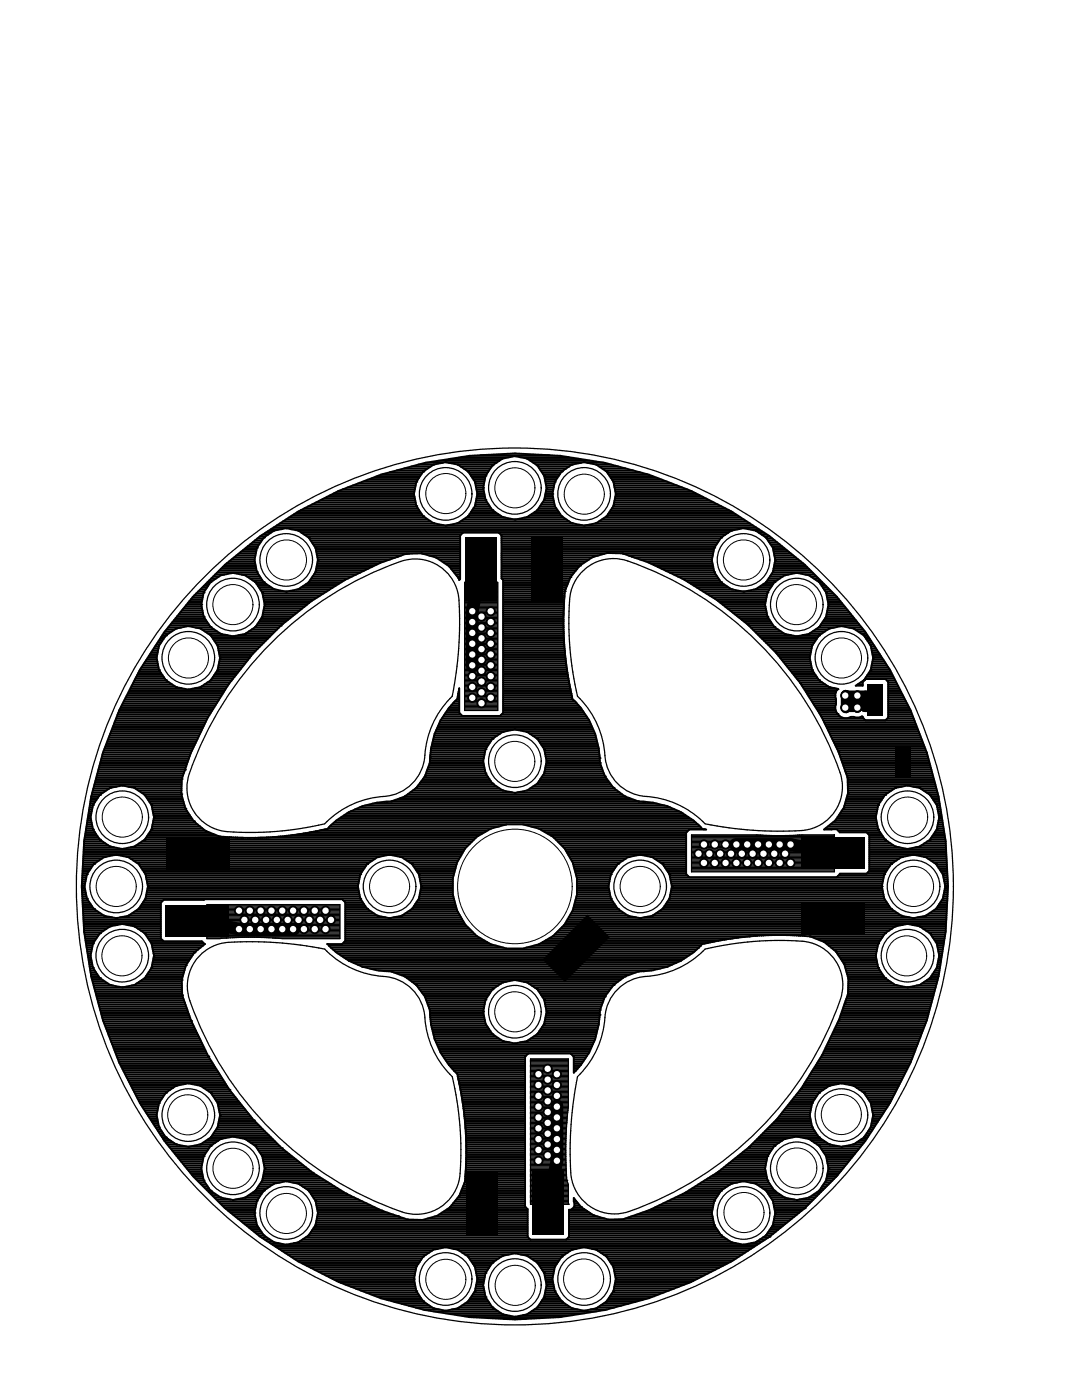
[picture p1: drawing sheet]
<svg xmlns="http://www.w3.org/2000/svg" width="216mm" height="279mm" viewBox="0 0 216 279" stroke-linecap="round" stroke-linejoin="round" font-family="sans-serif">
<g fill="none" stroke="#000" stroke-width=".2">
<circle cx="89" cy="98.5" r="4"/>
<circle cx="102.7" cy="97.4" r="4"/>
<circle cx="116.6" cy="98.6" r="4"/>
<circle cx="57.2" cy="111.8" r="4"/>
<circle cx="148.3" cy="111.8" r="4"/>
<circle cx="37.6" cy="131.3" r="4"/>
<circle cx="46.5" cy="120.7" r="4"/>
<circle cx="158.9" cy="120.7" r="4"/>
<circle cx="167.9" cy="131.3" r="4"/>
<circle cx="102.7" cy="152" r="4"/>
<circle cx="23.2" cy="176.9" r="4"/>
<circle cx="24.4" cy="163.1" r="4"/>
<circle cx="77.7" cy="176.9" r="4"/>
<circle cx="102.7" cy="176.9" r="11.4"/>
<circle cx="127.7" cy="176.9" r="4"/>
<circle cx="181.1" cy="163.1" r="4"/>
<circle cx="182.3" cy="176.9" r="4"/>
<circle cx="24.3" cy="190.8" r="4"/>
<circle cx="180.9" cy="190.8" r="4"/>
<circle cx="102.7" cy="201.9" r="4"/>
<circle cx="37.5" cy="222.5" r="4"/>
<circle cx="46.5" cy="233.2" r="4"/>
<circle cx="159" cy="233.1" r="4"/>
<circle cx="167.9" cy="222.4" r="4"/>
<circle cx="57.1" cy="242.2" r="4"/>
<circle cx="89" cy="255.3" r="4"/>
<circle cx="102.8" cy="256.5" r="4"/>
<circle cx="116.5" cy="255.3" r="4"/>
<circle cx="148.4" cy="242" r="4"/>
</g>
<g fill="none" stroke="#000" stroke-width=".25">
<path d="M92.7 116.2h6.6v25.6h-6.6zM92.7 119.8h6.6M92.7 119.5h6.6M92.7 119.3h6.6M92.7 119h6.6M92.7 118.8h6.6M92.7 118.5h6.6M92.7 118.3h6.6M92.7 118h6.6M92.7 117.8h6.6M92.7 117.5h6.6M92.7 117.3h6.6"/>
<path d="M92.7 117h6.6M92.7 116.8h6.6M92.7 116.5h6.6M92.7 116.3h6.6M116.4 113.8a8.7 8.7 0 0 1 8.9-1.8 68.5 68.5 0 0 1 42.6 43.1 8.8 8.8 0 0 1-9.2 10.7 75.5 75.5 0 0 1-18-1.4 18.6 18.6 0 0 0-12.9-5.6 9 9 0 0 1-7.2-9.2 18 18 0 0 0-5.4-10.6 62.2 62.2 0 0 1-1.4-20.5 8.7 8.7 0 0 1 2.6-4.7zM92.7 139.8h6.6M92.7 139.5h6.6M92.7 139.3h6.6M92.7 139h6.6M92.7 138.8h6.6M92.7 138.5h6.6M92.7 138.3h6.6"/>
<path d="M92.7 138h6.6M92.7 137.8h6.6M92.7 137.5h6.6M92.7 137.3h6.6M92.7 137h6.6M92.7 136.8h6.6M92.7 136.6h6.6M92.7 136.3h6.6M92.7 136.1h6.6M92.7 135.8h6.6M92.7 135.6h6.6M92.7 135.3h6.6"/>
<path d="M92.7 135.1h6.6M92.7 134.8h6.6M92.7 134.6h6.6M92.7 134.3h6.6M92.7 134.1h6.6M92.7 133.8h6.6M92.7 133.6h6.6M92.7 133.3h6.6M92.7 133.1h6.6M92.7 132.9h6.6M92.7 132.6h6.6M92.7 132.4h6.6"/>
<path d="M92.7 132.1h6.6M92.7 131.9h6.6M92.7 131.6h6.6M92.7 131.4h6.6M92.7 131.1h6.6M92.7 130.9h6.6M92.7 130.6h6.6M92.7 130.4h6.6M92.7 130.1h6.6M92.7 129.9h6.6M92.7 129.6h6.6M92.7 129.4h6.6"/>
<path d="M92.7 129.1h6.6M92.7 128.9h6.6M92.7 128.7h6.6M92.7 128.4h6.6M92.7 128.2h6.6M92.7 127.9h6.6M92.7 127.7h6.6M92.7 127.4h6.6M92.7 127.2h6.6M92.7 126.9h6.6M92.7 126.7h6.6M92.7 126.4h6.6"/>
<path d="M92.7 126.2h6.6M92.7 125.9h6.6M92.7 125.7h6.6M92.7 125.4h6.6M92.7 125.2h6.6M92.7 124.9h6.6M92.7 124.7h6.6M92.7 124.5h6.6M92.7 124.2h6.6M92.7 124h6.6M92.7 123.7h6.6M92.7 123.5h6.6"/>
<path d="M92.7 123.2h6.6M92.7 123h6.6M92.7 122.7h6.6M92.7 122.5h6.6M92.7 122.2h6.6M92.7 122h6.6M92.7 121.7h6.6M92.7 121.5h6.6M92.7 121.2h6.6M92.7 121h6.6M92.7 120.7h6.6M92.7 120.5h6.6"/>
<path d="M92.7 120.3h6.6M92.7 120h6.6M76.6 158.9a18 18 0 0 0-11.8 5.5 62.2 62.2 0 0 1-20.5 1.4 8.7 8.7 0 0 1-6.5-11.4 68.5 68.5 0 0 1 43.1-42.6 8.8 8.8 0 0 1 10.7 9.2 75.5 75.5 0 0 1-1.4 18 18.6 18.6 0 0 0-5.6 12.8 8.8 8.8 0 0 1-8 7.1M92.7 141.7h6.6M92.7 141.5h6.6M92.7 141.2h6.6M92.7 141h6.6M92.7 140.8h6.6M92.7 140.5h6.6M92.7 140.3h6.6M92.7 140h6.6M138 173.9h28.5"/>
<path d="M138 173.6h28.5M138 173.4h28.5M138 173.1h28.5M138 172.9h28.5M138 172.6h28.5M138 172.4h28.5M138 172.1h28.5M138 171.9h28.5M138 171.6h28.5M138 171.4h28.5M138 171.1h28.5M138 170.9h28.5"/>
<path d="M138 170.6h28.5M138 170.4h28.5M138 170.1h28.5M138 169.9h28.5M138 169.7h28.5M138 169.4h28.5M138 169.2h28.5M138 168.9h28.5M138 168.7h28.5M138 168.4h28.5M138 168.2h28.5M138 167.9h28.5"/>
<path d="M138 167.7h28.5M138 167.4h28.5M138 167.2h28.5M138 166.9h28.5M138 166.7h14.1M151.8 166.7h1.2M151.8 166.7h.1M153 166.7h.5M153 166.7h.1M153.5 166.7h.1M153.5 166.7l.7 .1M154.2 166.8h.5"/>
<path d="M154.2 166.8h.1M154.7 166.8h.1M154.7 166.8h.7M155.4 166.8h.1M155.9 166.8h-.5M155.9 166.8h.1M156.6 166.8h-.7M156.6 166.8h.1M157.1 166.8h-.5M157.1 166.8h.1M157.8 166.7l-.7 .1M157.8 166.7h.1"/>
<path d="M158.3 166.7h-.5M158.3 166.7h.1M159.1 166.7h7.4M159.5 166.7h-1.2M159.5 166.7h.1M159.5 166.7l7-.1v7.4h-28.5v-7.4l13.8 .1M41.3 187.2h4.1M41.3 186.9h26.5M41.3 186.7h26.5M41.3 186.4h26.5M41.3 186.2h26.5M41.3 186h26.5"/>
<path d="M41.3 185.7h26.5M41.3 185.5h26.5M41.3 185.2h26.5M41.3 185h26.5M41.3 184.7h26.5M41.3 184.5h26.5M41.3 184.2h26.5M41.3 184h26.5M41.3 183.7h26.5M41.3 183.5h26.5M41.3 183.2h26.5M41.3 183h26.5"/>
<path d="M41.3 182.7h26.5M41.3 182.5h26.5M41.3 182.2h26.5M41.3 182h26.5M41.3 181.8h26.5M41.3 181.5h26.5M41.3 181.3h26.5M41.3 181h26.5M41.3 180.8h26.5M44.1 187.3h.1M44.1 187.3h-2.8v-6.8h26.5v6.8h-11.7M45.2 187.2l-1.1 .1"/>
<path d="M45.2 187.2h.1M45.9 187.2h-.7M45.9 187.2h.1M46.4 187.1l-.5 .1M46.4 187.1h.1M47.1 187.1h-.7M47.1 187.1h.1M47.6 187.1h-.5M47.6 187.1h.1M48.4 187.1h-.8M48.4 187.1h.1M48.8 187.1h-.4"/>
<path d="M48.8 187.1h.1M49.6 187l-.8 .1M49.6 187v.1M50.8 187.1h-1.2M50.8 187.1h.1M50.8 187.1h.5M51.3 187.1h.1M51.3 187.1h.7M52 187.1h.1M52 187.1h1.2M53.2 187.1h.1M53.2 187.1l1.2 .1"/>
<path d="M54.4 187.2h.1M54.4 187.2h.5M54.5 187.2h13.3M54.9 187.2l.7 .1M54.9 187.2h.1M55.6 187.3h.1M55.6 187.3h.5M56.1 187.3h.1M76.6 194.9a18 18 0 0 1-11.8-5.5 72.2 72.2 0 0 0-20.3-1.2 8.7 8.7 0 0 0-6.6 11.5 68.7 68.7 0 0 0 42.3 42.2M76.6 194.9a8.9 8.9 0 0 1 8.3 9.3 18 18 0 0 0 5.3 10.7 62.2 62.2 0 0 1 1.5 20.4 8.7 8.7 0 0 1-11.5 6.6M123.2 197.4a9.3 9.3 0 0 1 6.8-2.6 18 18 0 0 0 10.7-5.4 62.2 62.2 0 0 1 20.5-1.4 8.7 8.7 0 0 1 6.5 11.4 68.5 68.5 0 0 1-43.1 42.6 8.8 8.8 0 0 1-10.8-9.2 75.5 75.5 0 0 1 1.4-17.9 18.6 18.6 0 0 0 5.6-12.9 8.7 8.7 0 0 1 2.4-4.6zM105.9 219.8h7.5"/>
<path d="M105.9 219.5h7.5M105.9 219.3h7.5M105.9 219.1h7.5M105.9 218.8h7.5M105.9 218.6h7.5M105.9 218.3h7.5M105.9 218.1h7.5M105.9 217.8h7.5M105.9 217.6h7.5M105.9 217.3h7.5M105.9 217.1h7.5M105.9 216.8h7.5"/>
<path d="M105.9 216.6h7.5M105.9 216.3h7.5M105.9 216.1h7.5M105.9 215.8h7.5M105.9 215.6h7.5M105.9 215.3h7.5M105.9 215.1h7.5M105.9 214.9h7.5M105.9 214.6h7.5M105.9 214.4h7.5M105.9 214.1h7.5M105.9 213.9h7.5"/>
<path d="M105.9 213.6h7.5M105.9 213.4h7.5M105.9 213.1h7.5M105.9 212.9h7.5M105.9 212.6h7.5M105.9 212.4h7.5M105.9 212.1h7.5M105.9 211.9h7.5M105.9 211.6h7.5M105.9 211.4h7.5M105.9 239.8h7.5M105.9 239.6h7.5"/>
<path d="M105.9 239.3h7.5M105.9 239.1h7.5M105.9 238.8h7.5M105.9 238.6h7.5M105.9 238.3h7.5M105.9 238.1h7.5M105.9 237.8h7.5M105.9 237.6h7.5M105.9 237.3h7.5M105.9 237.1h7.5M105.9 236.8h7.5M105.9 236.6h7.5"/>
<path d="M105.9 236.3h7.5M105.9 236.1h7.4M105.9 235.8h7.3M105.9 235.6h7.2M105.9 235.4h7.2M105.9 235.1h7.2M105.9 234.9h7.2M105.9 234.6h7.1M105.9 234.4h7.1M105.9 234.1h7.1M105.9 233.9h7.1M105.9 233.6h7.1"/>
<path d="M105.9 233.4h7.1M105.9 233.1h7.1M105.9 232.9h7M105.9 232.6h7M105.9 232.4h7M105.9 232.1h7M105.9 231.9h7M105.9 231.7h7M105.9 231.4h7M105.9 231.2h7M105.9 230.9h7M105.9 230.7h7"/>
<path d="M105.9 230.4h7M105.9 230.2h7M105.9 229.9h7M105.9 229.7h7M105.9 229.4h7M105.9 229.2h7M105.9 228.9h7M105.9 228.7h7M105.9 228.4h7M105.9 228.2h7M105.9 227.9h7M105.9 227.7h7"/>
<path d="M105.9 227.5h7M105.9 227.2h7M105.9 227h7M105.9 226.7h7M105.9 226.5h7M105.9 226.2h7.1M105.9 226h7.1M105.9 225.7h7.1M105.9 225.5h7.1M105.9 225.2h7.1M105.9 225h7.1M105.9 224.7h7.1"/>
<path d="M105.9 224.5h7.2M105.9 224.2h7.2M105.9 224h7.2M105.9 223.7h7.2M105.9 223.5h7.2M105.9 223.3h7.3M105.9 223h7.3M105.9 222.8h7.3M105.9 222.5h7.3M105.9 222.3h7.3M105.9 222h7.4M105.9 221.8h7.4"/>
<path d="M105.9 221.5h7.4M105.9 221.3h7.5M105.9 221h7.5M105.9 220.8h7.5M105.9 220.5h7.5M105.9 220.3h7.5M105.9 220h7.5M112.9 230.1v.7M112.9 228.9v1.2M112.9 230.1h.1M112.9 230.8h.1M112.9 228.9h.1"/>
<path d="M112.9 228.4h.1M112.9 230.8v.9M112.9 228.4v.5M112.9 227.7v.7M112.9 231.7v.8M112.9 227.7h.1M112.9 227.2h.1M112.9 227.2v.5M112.9 232.5v.4M112.9 232.5h.1M112.9 226.4v.8M112.9 232.9l.1 .8"/>
<path d="M113 226.4h-.1M113 226h.1M113 226v.4M113 233.7v.7M113 233.7h.1M113 225.2v.8M113 234.4h.1M113 234.4l.1 1.2M113 224.7h.1M113 224.7v.5M113.1 224l-.1 .7M113.1 235.6h.1"/>
<path d="M113.1 224h.1M113.1 223.5h.1M113.1 223.5v.5M113.2 222.3h.1M113.2 222.3l-.1 1.2M113.4 221.1h.1M113.4 221.1l-.2 1.2M113.4 220.7v.4M113.4 220.7v-9.4h-7.5v29.1h7.6l-.1-.2v-3.8l-.3-.8M113.4 220.7h.1M105.9 240.3h7.6M105.9 240h7.5"/>
<circle cx="88.9" cy="98.6" r="5.3"/>
<circle cx="102.7" cy="97.4" r="5.3"/>
<circle cx="116.6" cy="98.6" r="5.3"/>
<circle cx="57.1" cy="111.7" r="5.3"/>
<circle cx="148.4" cy="111.7" r="5.3"/>
<circle cx="37.6" cy="131.3" r="5.3"/>
<circle cx="46.5" cy="120.7" r="5.3"/>
<circle cx="159" cy="120.7" r="5.3"/>
<circle cx="167.9" cy="131.3" r="5.3"/>
<circle cx="102.7" cy="151.9" r="5.3"/>
<circle cx="23.2" cy="176.9" r="5.3"/>
<circle cx="24.4" cy="163.1" r="5.3"/>
<circle cx="77.7" cy="176.9" r="5.3"/>
<circle cx="102.7" cy="176.9" r="87.5"/>
<circle cx="127.7" cy="176.9" r="5.3"/>
<circle cx="181.1" cy="163.1" r="5.3"/>
<circle cx="182.3" cy="176.9" r="5.3"/>
<circle cx="24.4" cy="190.7" r="5.3"/>
<circle cx="181.1" cy="190.7" r="5.3"/>
<circle cx="102.7" cy="201.9" r="5.3"/>
<circle cx="37.6" cy="222.5" r="5.3"/>
<circle cx="46.5" cy="233.2" r="5.3"/>
<circle cx="159" cy="233.2" r="5.3"/>
<circle cx="167.9" cy="222.5" r="5.3"/>
<circle cx="57.1" cy="242.1" r="5.3"/>
<circle cx="88.9" cy="255.3" r="5.3"/>
<circle cx="102.7" cy="256.5" r="5.3"/>
<circle cx="116.6" cy="255.3" r="5.3"/>
<circle cx="148.4" cy="242.1" r="5.3"/>
</g>
<g fill="#000">
<path d="M92.8 107.3h6.3v12.7h-6.3zM106 107.3h6.4v12.7h-6.4zM173.1 136.5h3.2v6.3h-3.2zM178.6 148.9h3.1v6.4h-3.1zM33.1 167.2h12.7v6.3h-12.7zM159.8 167.1h12.7v6.3h-12.7zM33 180.5h12.7v6.4h-12.7zM108.2 191.5l9-9 4.5 4.5-9 9zM159.8 180.2h12.7v6.3h-12.7zM93 234h6.3v12.7h-6.3zM106.2 233.7h6.4v12.7h-6.4z"/>
<circle cx="83.1" cy="96.1" r=".19"/>
<circle cx="84.5" cy="94.1" r=".19"/>
<circle cx="86.5" cy="92.7" r=".19"/>
<circle cx="88.9" cy="92.2" r=".19"/>
<circle cx="91.3" cy="92.7" r=".19"/>
<circle cx="93.4" cy="94.1" r=".19"/>
<circle cx="94.8" cy="96.1" r=".19"/>
<circle cx="95.3" cy="98.6" r=".19"/>
<circle cx="96.4" cy="97.4" r=".19"/>
<circle cx="96.9" cy="94.9" r=".19"/>
<circle cx="96.9" cy="99.8" r=".19"/>
<circle cx="98.3" cy="92.9" r=".19"/>
<circle cx="102.7" cy="91" r=".19"/>
<circle cx="105.2" cy="91.5" r=".19"/>
<circle cx="107.2" cy="92.9" r=".19"/>
<circle cx="108.6" cy="99.8" r=".19"/>
<circle cx="108.6" cy="94.9" r=".19"/>
<circle cx="109.1" cy="97.4" r=".19"/>
<circle cx="110.2" cy="98.6" r=".19"/>
<circle cx="110.7" cy="96.1" r=".19"/>
<circle cx="112.1" cy="94.1" r=".19"/>
<circle cx="114.1" cy="92.7" r=".19"/>
<circle cx="116.6" cy="92.2" r=".19"/>
<circle cx="119" cy="92.7" r=".19"/>
<circle cx="121" cy="94.1" r=".19"/>
<circle cx="122.4" cy="96.1" r=".19"/>
<circle cx="122.9" cy="98.6" r=".19"/>
<circle cx="40.6" cy="118.2" r=".19"/>
<circle cx="42" cy="116.2" r=".19"/>
<circle cx="46.5" cy="114.3" r=".19"/>
<circle cx="48.9" cy="114.8" r=".19"/>
<circle cx="51" cy="116.2" r=".19"/>
<circle cx="51.3" cy="114.2" r=".19"/>
<circle cx="51.3" cy="109.3" r=".19"/>
<circle cx="52.3" cy="118.2" r=".19"/>
<circle cx="52.6" cy="107.3" r=".19"/>
<circle cx="52.6" cy="116.2" r=".19"/>
<circle cx="57.1" cy="105.4" r=".19"/>
<circle cx="57.1" cy="118.1" r=".19"/>
<circle cx="59.5" cy="105.9" r=".19"/>
<circle cx="59.5" cy="117.6" r=".19"/>
<circle cx="61.6" cy="107.3" r=".19"/>
<circle cx="61.6" cy="116.2" r=".19"/>
<circle cx="63" cy="109.3" r=".19"/>
<circle cx="63" cy="114.2" r=".19"/>
<circle cx="63.4" cy="111.7" r=".19"/>
<circle cx="79.2" cy="111.2" r=".19"/>
<circle cx="81" cy="110.5" r=".19"/>
<circle cx="83.1" cy="101" r=".19"/>
<circle cx="84.1" cy="110.4" r=".19"/>
<circle cx="84.5" cy="103" r=".19"/>
<circle cx="86.5" cy="104.4" r=".19"/>
<circle cx="87" cy="111.3" r=".19"/>
<circle cx="88.9" cy="104.9" r=".19"/>
<circle cx="89.6" cy="113" r=".19"/>
<circle cx="91.3" cy="104.4" r=".19"/>
<circle cx="91.5" cy="115.4" r=".19"/>
<circle cx="93.4" cy="103" r=".19"/>
<circle cx="94.8" cy="101" r=".19"/>
<circle cx="98.3" cy="101.8" r=".19"/>
<circle cx="100.3" cy="103.2" r=".19"/>
<circle cx="102.7" cy="103.7" r=".19"/>
<circle cx="105.2" cy="103.2" r=".19"/>
<circle cx="107.2" cy="101.8" r=".19"/>
<circle cx="112.1" cy="103" r=".19"/>
<circle cx="112.7" cy="118" r=".19"/>
<circle cx="113.8" cy="115.2" r=".19"/>
<circle cx="114.1" cy="104.4" r=".19"/>
<circle cx="115.7" cy="112.9" r=".19"/>
<circle cx="116.6" cy="104.9" r=".19"/>
<circle cx="118.3" cy="111.2" r=".19"/>
<circle cx="119" cy="104.4" r=".19"/>
<circle cx="121" cy="103" r=".19"/>
<circle cx="121.2" cy="110.4" r=".19"/>
<circle cx="122.4" cy="101" r=".19"/>
<circle cx="124.2" cy="110.4" r=".19"/>
<circle cx="126" cy="111.1" r=".19"/>
<circle cx="129.3" cy="112.2" r=".19"/>
<circle cx="136.4" cy="115.6" r=".19"/>
<circle cx="142.5" cy="114.2" r=".19"/>
<circle cx="142.5" cy="109.3" r=".19"/>
<circle cx="143.1" cy="119.8" r=".19"/>
<circle cx="143.9" cy="116.2" r=".19"/>
<circle cx="143.9" cy="107.3" r=".19"/>
<circle cx="145.9" cy="105.9" r=".19"/>
<circle cx="145.9" cy="117.6" r=".19"/>
<circle cx="148.4" cy="118.1" r=".19"/>
<circle cx="148.4" cy="105.4" r=".19"/>
<circle cx="150.8" cy="105.9" r=".19"/>
<circle cx="150.8" cy="117.6" r=".19"/>
<circle cx="152.8" cy="116.2" r=".19"/>
<circle cx="152.8" cy="107.3" r=".19"/>
<circle cx="153.1" cy="118.2" r=".19"/>
<circle cx="154.2" cy="109.3" r=".19"/>
<circle cx="154.2" cy="114.2" r=".19"/>
<circle cx="154.5" cy="116.2" r=".19"/>
<circle cx="154.7" cy="111.7" r=".19"/>
<circle cx="156.6" cy="114.8" r=".19"/>
<circle cx="159" cy="114.3" r=".19"/>
<circle cx="161.4" cy="114.8" r=".19"/>
<circle cx="163.5" cy="116.2" r=".19"/>
<circle cx="164.8" cy="118.2" r=".19"/>
<circle cx="31.7" cy="133.7" r=".19"/>
<circle cx="33.1" cy="126.8" r=".19"/>
<circle cx="33.1" cy="135.8" r=".19"/>
<circle cx="35.2" cy="137.1" r=".19"/>
<circle cx="35.2" cy="125.4" r=".19"/>
<circle cx="37.6" cy="125" r=".19"/>
<circle cx="37.6" cy="137.6" r=".19"/>
<circle cx="40" cy="137.1" r=".19"/>
<circle cx="40" cy="125.4" r=".19"/>
<circle cx="40.2" cy="120.7" r=".19"/>
<circle cx="40.6" cy="123.1" r=".19"/>
<circle cx="42" cy="125.1" r=".19"/>
<circle cx="42.1" cy="126.8" r=".19"/>
<circle cx="42.1" cy="135.8" r=".19"/>
<circle cx="43.4" cy="133.7" r=".19"/>
<circle cx="43.9" cy="131.3" r=".19"/>
<circle cx="44.1" cy="126.5" r=".19"/>
<circle cx="46.5" cy="127" r=".19"/>
<circle cx="48.9" cy="126.5" r=".19"/>
<circle cx="51" cy="125.1" r=".19"/>
<circle cx="52.3" cy="123.1" r=".19"/>
<circle cx="52.8" cy="120.7" r=".19"/>
<circle cx="56" cy="124.9" r=".19"/>
<circle cx="94.2" cy="122" r="1.02"/>
<circle cx="94.2" cy="132.8" r="1.02"/>
<circle cx="94.2" cy="124.1" r="1.02"/>
<circle cx="94.2" cy="134.9" r="1.02"/>
<circle cx="94.2" cy="130.6" r="1.02"/>
<circle cx="94.2" cy="128.5" r="1.02"/>
<circle cx="94.2" cy="126.3" r="1.02"/>
<circle cx="94.2" cy="137.1" r="1.02"/>
<circle cx="94.2" cy="139.3" r="1.02"/>
<circle cx="96.1" cy="136" r="1.02"/>
<circle cx="96.1" cy="127.4" r="1.02"/>
<circle cx="96.1" cy="129.5" r="1.02"/>
<circle cx="96.1" cy="138.2" r="1.02"/>
<circle cx="96.1" cy="125.2" r="1.02"/>
<circle cx="96.1" cy="123.1" r="1.02"/>
<circle cx="96.1" cy="133.9" r="1.02"/>
<circle cx="96.1" cy="131.7" r="1.02"/>
<circle cx="97.9" cy="122" r="1.02"/>
<circle cx="97.9" cy="132.8" r="1.02"/>
<circle cx="97.9" cy="124.1" r="1.02"/>
<circle cx="97.9" cy="134.9" r="1.02"/>
<circle cx="97.9" cy="130.6" r="1.02"/>
<circle cx="97.9" cy="128.5" r="1.02"/>
<circle cx="97.9" cy="126.3" r="1.02"/>
<circle cx="97.9" cy="137.1" r="1.02"/>
<circle cx="97.9" cy="139.3" r="1.02"/>
<circle cx="149.2" cy="124.7" r=".19"/>
<circle cx="153.1" cy="123.1" r=".19"/>
<circle cx="154.5" cy="125.1" r=".19"/>
<circle cx="154.8" cy="130.2" r=".19"/>
<circle cx="156.6" cy="126.5" r=".19"/>
<circle cx="159" cy="127" r=".19"/>
<circle cx="159.7" cy="136.3" r=".19"/>
<circle cx="161.4" cy="126.5" r=".19"/>
<circle cx="162.1" cy="133.7" r=".19"/>
<circle cx="163.4" cy="126.8" r=".19"/>
<circle cx="163.4" cy="135.8" r=".19"/>
<circle cx="163.5" cy="125.1" r=".19"/>
<circle cx="164.8" cy="123.1" r=".19"/>
<circle cx="165.3" cy="120.7" r=".19"/>
<circle cx="165.5" cy="125.4" r=".19"/>
<circle cx="165.5" cy="137.1" r=".19"/>
<circle cx="167.1" cy="137.6" r=".19"/>
<circle cx="167.9" cy="125" r=".19"/>
<circle cx="168.7" cy="138.8" r="1.02"/>
<circle cx="170.3" cy="125.4" r=".19"/>
<circle cx="171.1" cy="138.8" r="1.02"/>
<circle cx="172.4" cy="126.8" r=".19"/>
<circle cx="172.4" cy="135.8" r=".19"/>
<circle cx="173.7" cy="133.7" r=".19"/>
<circle cx="174.2" cy="131.3" r=".19"/>
<circle cx="19.9" cy="158.6" r=".19"/>
<circle cx="22" cy="157.3" r=".19"/>
<circle cx="23.8" cy="141.8" r=".19"/>
<circle cx="24.4" cy="156.8" r=".19"/>
<circle cx="26.8" cy="157.3" r=".19"/>
<circle cx="28.9" cy="158.6" r=".19"/>
<circle cx="36.2" cy="158.5" r=".19"/>
<circle cx="36.3" cy="155.5" r=".19"/>
<circle cx="36.9" cy="153.6" r=".19"/>
<circle cx="77.1" cy="160" r=".19"/>
<circle cx="78.1" cy="159.9" r=".19"/>
<circle cx="80.8" cy="158.9" r=".19"/>
<circle cx="83.1" cy="157.2" r=".19"/>
<circle cx="84.8" cy="154.9" r=".19"/>
<circle cx="85.8" cy="152.3" r=".19"/>
<circle cx="85.8" cy="151.3" r=".19"/>
<circle cx="96.1" cy="140.3" r="1.02"/>
<circle cx="96.9" cy="149.5" r=".19"/>
<circle cx="96.9" cy="154.3" r=".19"/>
<circle cx="98.3" cy="147.4" r=".19"/>
<circle cx="98.3" cy="156.4" r=".19"/>
<circle cx="100.3" cy="146.1" r=".19"/>
<circle cx="100.3" cy="157.8" r=".19"/>
<circle cx="102.7" cy="158.2" r=".19"/>
<circle cx="102.7" cy="145.6" r=".19"/>
<circle cx="105.2" cy="146.1" r=".19"/>
<circle cx="107.2" cy="156.4" r=".19"/>
<circle cx="107.2" cy="147.4" r=".19"/>
<circle cx="108.6" cy="149.5" r=".19"/>
<circle cx="108.6" cy="154.3" r=".19"/>
<circle cx="109.1" cy="151.9" r=".19"/>
<circle cx="119.7" cy="151.3" r=".19"/>
<circle cx="119.7" cy="152.3" r=".19"/>
<circle cx="120.7" cy="154.9" r=".19"/>
<circle cx="122.4" cy="157.2" r=".19"/>
<circle cx="124.7" cy="158.9" r=".19"/>
<circle cx="127.4" cy="159.9" r=".19"/>
<circle cx="128.4" cy="160" r=".19"/>
<circle cx="167.1" cy="142.5" r=".19"/>
<circle cx="167.3" cy="150.1" r=".19"/>
<circle cx="168.7" cy="141.2" r="1.02"/>
<circle cx="169.1" cy="155.2" r=".19"/>
<circle cx="169.2" cy="158.3" r=".19"/>
<circle cx="171.1" cy="141.2" r="1.02"/>
<circle cx="176.6" cy="158.6" r=".19"/>
<circle cx="178.7" cy="157.3" r=".19"/>
<circle cx="181.1" cy="156.8" r=".19"/>
<circle cx="183.5" cy="157.3" r=".19"/>
<circle cx="185.6" cy="158.6" r=".19"/>
<circle cx="17.3" cy="174.5" r=".19"/>
<circle cx="17.3" cy="179.3" r=".19"/>
<circle cx="18.6" cy="165.5" r=".19"/>
<circle cx="18.6" cy="160.7" r=".19"/>
<circle cx="18.7" cy="172.4" r=".19"/>
<circle cx="19.9" cy="167.6" r=".19"/>
<circle cx="20.8" cy="171.1" r=".19"/>
<circle cx="22" cy="168.9" r=".19"/>
<circle cx="23.2" cy="170.6" r=".19"/>
<circle cx="24.4" cy="169.4" r=".19"/>
<circle cx="25.6" cy="171.1" r=".19"/>
<circle cx="26.8" cy="168.9" r=".19"/>
<circle cx="27.7" cy="172.4" r=".19"/>
<circle cx="28.9" cy="167.6" r=".19"/>
<circle cx="29" cy="179.3" r=".19"/>
<circle cx="29.5" cy="176.9" r=".19"/>
<circle cx="30.2" cy="160.7" r=".19"/>
<circle cx="30.2" cy="165.5" r=".19"/>
<circle cx="30.7" cy="163.1" r=".19"/>
<circle cx="37" cy="161.4" r=".19"/>
<circle cx="38.7" cy="163.9" r=".19"/>
<circle cx="41" cy="165.8" r=".19"/>
<circle cx="43.8" cy="166.9" r=".19"/>
<circle cx="71.9" cy="179.3" r=".19"/>
<circle cx="71.9" cy="174.5" r=".19"/>
<circle cx="73.3" cy="172.4" r=".19"/>
<circle cx="75.3" cy="171.1" r=".19"/>
<circle cx="77.7" cy="170.6" r=".19"/>
<circle cx="80.2" cy="171.1" r=".19"/>
<circle cx="82.2" cy="172.4" r=".19"/>
<circle cx="83.6" cy="174.5" r=".19"/>
<circle cx="83.6" cy="179.3" r=".19"/>
<circle cx="84.1" cy="176.9" r=".19"/>
<circle cx="121.9" cy="174.5" r=".19"/>
<circle cx="121.9" cy="179.3" r=".19"/>
<circle cx="123.3" cy="172.4" r=".19"/>
<circle cx="125.3" cy="171.1" r=".19"/>
<circle cx="127.7" cy="170.6" r=".19"/>
<circle cx="130.2" cy="171.1" r=".19"/>
<circle cx="132.2" cy="172.4" r=".19"/>
<circle cx="133.6" cy="174.5" r=".19"/>
<circle cx="133.6" cy="179.3" r=".19"/>
<circle cx="134.1" cy="176.9" r=".19"/>
<circle cx="139.4" cy="170.4" r="1.02"/>
<circle cx="140.5" cy="172.2" r="1.02"/>
<circle cx="140.5" cy="168.5" r="1.02"/>
<circle cx="141.5" cy="170.4" r="1.02"/>
<circle cx="142.6" cy="172.2" r="1.02"/>
<circle cx="142.6" cy="168.5" r="1.02"/>
<circle cx="143.7" cy="170.4" r="1.02"/>
<circle cx="144.8" cy="172.2" r="1.02"/>
<circle cx="144.8" cy="168.5" r="1.02"/>
<circle cx="145.9" cy="170.4" r="1.02"/>
<circle cx="146.9" cy="172.2" r="1.02"/>
<circle cx="146.9" cy="168.5" r="1.02"/>
<circle cx="148" cy="170.4" r="1.02"/>
<circle cx="149.1" cy="172.2" r="1.02"/>
<circle cx="149.1" cy="168.5" r="1.02"/>
<circle cx="150.2" cy="170.4" r="1.02"/>
<circle cx="151.3" cy="172.2" r="1.02"/>
<circle cx="151.3" cy="168.5" r="1.02"/>
<circle cx="152.3" cy="170.4" r="1.02"/>
<circle cx="153.4" cy="172.2" r="1.02"/>
<circle cx="153.4" cy="168.5" r="1.02"/>
<circle cx="154.5" cy="170.4" r="1.02"/>
<circle cx="155.6" cy="172.2" r="1.02"/>
<circle cx="155.6" cy="168.5" r="1.02"/>
<circle cx="156.7" cy="170.4" r="1.02"/>
<circle cx="157.7" cy="172.2" r="1.02"/>
<circle cx="157.7" cy="168.5" r="1.02"/>
<circle cx="166.7" cy="163.7" r=".19"/>
<circle cx="168.4" cy="161.2" r=".19"/>
<circle cx="175.2" cy="160.7" r=".19"/>
<circle cx="175.2" cy="165.5" r=".19"/>
<circle cx="176" cy="176.9" r=".19"/>
<circle cx="176.4" cy="174.5" r=".19"/>
<circle cx="176.6" cy="167.6" r=".19"/>
<circle cx="177.8" cy="172.4" r=".19"/>
<circle cx="178.7" cy="168.9" r=".19"/>
<circle cx="179.9" cy="171.1" r=".19"/>
<circle cx="181.1" cy="169.4" r=".19"/>
<circle cx="182.3" cy="170.6" r=".19"/>
<circle cx="183.5" cy="168.9" r=".19"/>
<circle cx="184.7" cy="171.1" r=".19"/>
<circle cx="185.6" cy="167.6" r=".19"/>
<circle cx="186.8" cy="172.4" r=".19"/>
<circle cx="186.9" cy="160.7" r=".19"/>
<circle cx="186.9" cy="165.5" r=".19"/>
<circle cx="187.4" cy="163.1" r=".19"/>
<circle cx="188.1" cy="179.3" r=".19"/>
<circle cx="188.1" cy="174.5" r=".19"/>
<circle cx="188.6" cy="176.9" r=".19"/>
<circle cx="18.6" cy="188.3" r=".19"/>
<circle cx="18.6" cy="193.1" r=".19"/>
<circle cx="18.7" cy="181.4" r=".19"/>
<circle cx="19.9" cy="195.2" r=".19"/>
<circle cx="19.9" cy="186.3" r=".19"/>
<circle cx="20.8" cy="182.8" r=".19"/>
<circle cx="22" cy="184.9" r=".19"/>
<circle cx="22" cy="196.6" r=".19"/>
<circle cx="23.2" cy="183.2" r=".19"/>
<circle cx="24.4" cy="197.1" r=".19"/>
<circle cx="24.4" cy="184.4" r=".19"/>
<circle cx="25.6" cy="182.8" r=".19"/>
<circle cx="26.8" cy="184.9" r=".19"/>
<circle cx="27.7" cy="181.4" r=".19"/>
<circle cx="28.9" cy="195.2" r=".19"/>
<circle cx="28.9" cy="186.3" r=".19"/>
<circle cx="30.2" cy="193.1" r=".19"/>
<circle cx="30.2" cy="188.3" r=".19"/>
<circle cx="30.7" cy="190.7" r=".19"/>
<circle cx="36.3" cy="195.6" r=".19"/>
<circle cx="36.4" cy="198.6" r=".19"/>
<circle cx="37.1" cy="192.6" r=".19"/>
<circle cx="38.8" cy="190.1" r=".19"/>
<circle cx="47.7" cy="181.7" r="1.02"/>
<circle cx="47.7" cy="185.4" r="1.02"/>
<circle cx="48.8" cy="183.6" r="1.02"/>
<circle cx="49.8" cy="181.7" r="1.02"/>
<circle cx="49.8" cy="185.4" r="1.02"/>
<circle cx="50.9" cy="183.6" r="1.02"/>
<circle cx="52" cy="181.7" r="1.02"/>
<circle cx="52" cy="185.4" r="1.02"/>
<circle cx="53.1" cy="183.6" r="1.02"/>
<circle cx="54.2" cy="181.7" r="1.02"/>
<circle cx="54.2" cy="185.4" r="1.02"/>
<circle cx="55.2" cy="183.6" r="1.02"/>
<circle cx="56.3" cy="181.7" r="1.02"/>
<circle cx="56.3" cy="185.4" r="1.02"/>
<circle cx="57.4" cy="183.6" r="1.02"/>
<circle cx="58.5" cy="181.7" r="1.02"/>
<circle cx="58.5" cy="185.4" r="1.02"/>
<circle cx="59.6" cy="183.6" r="1.02"/>
<circle cx="60.6" cy="181.7" r="1.02"/>
<circle cx="60.6" cy="185.4" r="1.02"/>
<circle cx="61.7" cy="183.6" r="1.02"/>
<circle cx="62.8" cy="181.7" r="1.02"/>
<circle cx="62.8" cy="185.4" r="1.02"/>
<circle cx="63.9" cy="183.6" r="1.02"/>
<circle cx="65" cy="181.7" r="1.02"/>
<circle cx="65" cy="185.4" r="1.02"/>
<circle cx="66" cy="183.6" r="1.02"/>
<circle cx="73.3" cy="181.4" r=".19"/>
<circle cx="75.3" cy="182.8" r=".19"/>
<circle cx="76.7" cy="193.8" r=".19"/>
<circle cx="77.7" cy="183.2" r=".19"/>
<circle cx="78.1" cy="193.9" r=".19"/>
<circle cx="80.2" cy="182.8" r=".19"/>
<circle cx="80.8" cy="194.9" r=".19"/>
<circle cx="82.2" cy="181.4" r=".19"/>
<circle cx="83.1" cy="196.6" r=".19"/>
<circle cx="84.8" cy="198.9" r=".19"/>
<circle cx="96.9" cy="199.5" r=".19"/>
<circle cx="98.3" cy="197.4" r=".19"/>
<circle cx="100.3" cy="196.1" r=".19"/>
<circle cx="102.7" cy="195.6" r=".19"/>
<circle cx="105.2" cy="196.1" r=".19"/>
<circle cx="107.2" cy="197.4" r=".19"/>
<circle cx="108.6" cy="199.5" r=".19"/>
<circle cx="120.7" cy="198.9" r=".19"/>
<circle cx="122.4" cy="196.6" r=".19"/>
<circle cx="123.3" cy="181.4" r=".19"/>
<circle cx="124.7" cy="194.9" r=".19"/>
<circle cx="125.3" cy="182.8" r=".19"/>
<circle cx="127.4" cy="193.9" r=".19"/>
<circle cx="127.7" cy="183.2" r=".19"/>
<circle cx="128.4" cy="193.8" r=".19"/>
<circle cx="130.2" cy="182.8" r=".19"/>
<circle cx="132.2" cy="181.4" r=".19"/>
<circle cx="161.6" cy="186.9" r=".19"/>
<circle cx="164.4" cy="188" r=".19"/>
<circle cx="166.8" cy="189.9" r=".19"/>
<circle cx="168.5" cy="192.4" r=".19"/>
<circle cx="169.2" cy="198.4" r=".19"/>
<circle cx="169.3" cy="195.3" r=".19"/>
<circle cx="175.2" cy="188.3" r=".19"/>
<circle cx="175.2" cy="193.1" r=".19"/>
<circle cx="176.6" cy="186.3" r=".19"/>
<circle cx="176.6" cy="195.2" r=".19"/>
<circle cx="177.8" cy="181.4" r=".19"/>
<circle cx="178.7" cy="196.6" r=".19"/>
<circle cx="178.7" cy="184.9" r=".19"/>
<circle cx="179.9" cy="182.8" r=".19"/>
<circle cx="181.1" cy="184.4" r=".19"/>
<circle cx="181.1" cy="197.1" r=".19"/>
<circle cx="182.3" cy="183.2" r=".19"/>
<circle cx="183.5" cy="196.6" r=".19"/>
<circle cx="183.5" cy="184.9" r=".19"/>
<circle cx="184.7" cy="182.8" r=".19"/>
<circle cx="185.6" cy="186.3" r=".19"/>
<circle cx="185.6" cy="195.2" r=".19"/>
<circle cx="186.8" cy="181.4" r=".19"/>
<circle cx="186.9" cy="193.1" r=".19"/>
<circle cx="186.9" cy="188.3" r=".19"/>
<circle cx="187.4" cy="190.7" r=".19"/>
<circle cx="33.1" cy="218.1" r=".19"/>
<circle cx="35.2" cy="216.7" r=".19"/>
<circle cx="37.6" cy="216.2" r=".19"/>
<circle cx="38.2" cy="203.8" r=".19"/>
<circle cx="40" cy="216.7" r=".19"/>
<circle cx="41.6" cy="210.8" r=".19"/>
<circle cx="42.1" cy="218.1" r=".19"/>
<circle cx="45.8" cy="217.5" r=".19"/>
<circle cx="96.4" cy="201.9" r=".19"/>
<circle cx="98.3" cy="206.4" r=".19"/>
<circle cx="100.3" cy="207.8" r=".19"/>
<circle cx="102.7" cy="208.2" r=".19"/>
<circle cx="105.2" cy="207.8" r=".19"/>
<circle cx="107.2" cy="206.4" r=".19"/>
<circle cx="107.4" cy="216.5" r="1.02"/>
<circle cx="107.4" cy="214.4" r="1.02"/>
<circle cx="107.4" cy="218.7" r="1.02"/>
<circle cx="108.6" cy="204.3" r=".19"/>
<circle cx="109.1" cy="201.9" r=".19"/>
<circle cx="109.3" cy="219.8" r="1.02"/>
<circle cx="109.3" cy="217.6" r="1.02"/>
<circle cx="109.3" cy="215.5" r="1.02"/>
<circle cx="109.3" cy="213.3" r="1.02"/>
<circle cx="111.1" cy="216.5" r="1.02"/>
<circle cx="111.1" cy="214.4" r="1.02"/>
<circle cx="111.1" cy="218.7" r="1.02"/>
<circle cx="119.7" cy="202.5" r=".19"/>
<circle cx="119.7" cy="201.6" r=".19"/>
<circle cx="159.9" cy="217.3" r=".19"/>
<circle cx="163.4" cy="218.1" r=".19"/>
<circle cx="164" cy="210.6" r=".19"/>
<circle cx="165.5" cy="216.7" r=".19"/>
<circle cx="167.4" cy="203.5" r=".19"/>
<circle cx="167.9" cy="216.2" r=".19"/>
<circle cx="168.6" cy="200.2" r=".19"/>
<circle cx="170.3" cy="216.7" r=".19"/>
<circle cx="172.4" cy="218.1" r=".19"/>
<circle cx="31.7" cy="225" r=".19"/>
<circle cx="31.7" cy="220.1" r=".19"/>
<circle cx="33.1" cy="227" r=".19"/>
<circle cx="35.2" cy="228.4" r=".19"/>
<circle cx="37.6" cy="228.9" r=".19"/>
<circle cx="40" cy="228.4" r=".19"/>
<circle cx="40.6" cy="230.7" r=".19"/>
<circle cx="40.6" cy="235.6" r=".19"/>
<circle cx="42" cy="228.7" r=".19"/>
<circle cx="42" cy="237.6" r=".19"/>
<circle cx="42.1" cy="227" r=".19"/>
<circle cx="43.4" cy="220.1" r=".19"/>
<circle cx="43.4" cy="225" r=".19"/>
<circle cx="43.9" cy="222.5" r=".19"/>
<circle cx="44.1" cy="227.3" r=".19"/>
<circle cx="44.1" cy="239" r=".19"/>
<circle cx="46.5" cy="226.8" r=".19"/>
<circle cx="46.5" cy="239.5" r=".19"/>
<circle cx="48.9" cy="239" r=".19"/>
<circle cx="48.9" cy="227.3" r=".19"/>
<circle cx="50.7" cy="223.6" r=".19"/>
<circle cx="51" cy="237.6" r=".19"/>
<circle cx="51" cy="228.7" r=".19"/>
<circle cx="51.3" cy="239.7" r=".19"/>
<circle cx="52.3" cy="230.7" r=".19"/>
<circle cx="52.3" cy="235.6" r=".19"/>
<circle cx="52.6" cy="237.6" r=".19"/>
<circle cx="52.8" cy="233.2" r=".19"/>
<circle cx="56.2" cy="229.2" r=".19"/>
<circle cx="57.1" cy="235.7" r=".19"/>
<circle cx="59.5" cy="236.2" r=".19"/>
<circle cx="61.6" cy="237.6" r=".19"/>
<circle cx="62.4" cy="234" r=".19"/>
<circle cx="63" cy="239.7" r=".19"/>
<circle cx="69.1" cy="238.2" r=".19"/>
<circle cx="91.7" cy="238.6" r=".19"/>
<circle cx="92.8" cy="235.8" r=".19"/>
<circle cx="107.4" cy="227.3" r="1.02"/>
<circle cx="107.4" cy="225.2" r="1.02"/>
<circle cx="107.4" cy="223" r="1.02"/>
<circle cx="107.4" cy="231.7" r="1.02"/>
<circle cx="107.4" cy="220.9" r="1.02"/>
<circle cx="107.4" cy="229.5" r="1.02"/>
<circle cx="109.3" cy="221.9" r="1.02"/>
<circle cx="109.3" cy="230.6" r="1.02"/>
<circle cx="109.3" cy="228.4" r="1.02"/>
<circle cx="109.3" cy="226.3" r="1.02"/>
<circle cx="109.3" cy="224.1" r="1.02"/>
<circle cx="111.1" cy="227.3" r="1.02"/>
<circle cx="111.1" cy="225.2" r="1.02"/>
<circle cx="111.1" cy="223" r="1.02"/>
<circle cx="111.1" cy="231.7" r="1.02"/>
<circle cx="111.1" cy="220.9" r="1.02"/>
<circle cx="111.1" cy="229.5" r="1.02"/>
<circle cx="136.7" cy="238.1" r=".19"/>
<circle cx="142.5" cy="239.7" r=".19"/>
<circle cx="143.3" cy="233.9" r=".19"/>
<circle cx="143.9" cy="237.6" r=".19"/>
<circle cx="145.9" cy="236.2" r=".19"/>
<circle cx="148.4" cy="235.7" r=".19"/>
<circle cx="149.4" cy="229" r=".19"/>
<circle cx="150.8" cy="236.2" r=".19"/>
<circle cx="152.8" cy="237.6" r=".19"/>
<circle cx="153.1" cy="235.6" r=".19"/>
<circle cx="153.1" cy="230.7" r=".19"/>
<circle cx="154.5" cy="237.6" r=".19"/>
<circle cx="154.5" cy="228.7" r=".19"/>
<circle cx="155" cy="223.4" r=".19"/>
<circle cx="156.6" cy="239" r=".19"/>
<circle cx="156.6" cy="227.3" r=".19"/>
<circle cx="159" cy="226.8" r=".19"/>
<circle cx="159" cy="239.5" r=".19"/>
<circle cx="161.4" cy="227.3" r=".19"/>
<circle cx="161.4" cy="239" r=".19"/>
<circle cx="162.1" cy="225" r=".19"/>
<circle cx="162.1" cy="220.1" r=".19"/>
<circle cx="163.4" cy="227" r=".19"/>
<circle cx="163.5" cy="228.7" r=".19"/>
<circle cx="163.5" cy="237.6" r=".19"/>
<circle cx="164.8" cy="235.6" r=".19"/>
<circle cx="165.3" cy="233.2" r=".19"/>
<circle cx="165.5" cy="228.4" r=".19"/>
<circle cx="167.9" cy="228.9" r=".19"/>
<circle cx="170.3" cy="228.4" r=".19"/>
<circle cx="172.4" cy="227" r=".19"/>
<circle cx="173.7" cy="225" r=".19"/>
<circle cx="173.7" cy="220.1" r=".19"/>
<circle cx="174.2" cy="222.5" r=".19"/>
<circle cx="50.8" cy="242.1" r=".19"/>
<circle cx="52.6" cy="246.5" r=".19"/>
<circle cx="57.1" cy="248.4" r=".19"/>
<circle cx="59.5" cy="247.9" r=".19"/>
<circle cx="61.6" cy="246.5" r=".19"/>
<circle cx="63" cy="244.5" r=".19"/>
<circle cx="76.1" cy="241.6" r=".19"/>
<circle cx="79.4" cy="242.7" r=".19"/>
<circle cx="81.3" cy="243.4" r=".19"/>
<circle cx="82.6" cy="255.3" r=".19"/>
<circle cx="83.1" cy="257.7" r=".19"/>
<circle cx="84.5" cy="250.8" r=".19"/>
<circle cx="84.5" cy="259.7" r=".19"/>
<circle cx="88.9" cy="248.9" r=".19"/>
<circle cx="89.8" cy="241" r=".19"/>
<circle cx="91.3" cy="249.4" r=".19"/>
<circle cx="93.4" cy="250.8" r=".19"/>
<circle cx="93.4" cy="259.7" r=".19"/>
<circle cx="94.8" cy="257.7" r=".19"/>
<circle cx="95.3" cy="255.3" r=".19"/>
<circle cx="96.9" cy="254" r=".19"/>
<circle cx="96.9" cy="258.9" r=".19"/>
<circle cx="98.3" cy="252" r=".19"/>
<circle cx="100.3" cy="250.6" r=".19"/>
<circle cx="102.7" cy="250.1" r=".19"/>
<circle cx="105.2" cy="250.6" r=".19"/>
<circle cx="107.2" cy="252" r=".19"/>
<circle cx="108.6" cy="258.9" r=".19"/>
<circle cx="108.6" cy="254" r=".19"/>
<circle cx="109.1" cy="256.5" r=".19"/>
<circle cx="110.7" cy="257.7" r=".19"/>
<circle cx="112.1" cy="250.8" r=".19"/>
<circle cx="112.1" cy="259.7" r=".19"/>
<circle cx="114.1" cy="249.4" r=".19"/>
<circle cx="115.9" cy="240.9" r=".19"/>
<circle cx="116.6" cy="248.9" r=".19"/>
<circle cx="118.5" cy="242.5" r=".19"/>
<circle cx="119" cy="249.4" r=".19"/>
<circle cx="121" cy="259.7" r=".19"/>
<circle cx="121" cy="250.8" r=".19"/>
<circle cx="122.4" cy="257.7" r=".19"/>
<circle cx="122.9" cy="255.3" r=".19"/>
<circle cx="129.6" cy="241.5" r=".19"/>
<circle cx="142.5" cy="244.5" r=".19"/>
<circle cx="143.9" cy="246.5" r=".19"/>
<circle cx="145.9" cy="247.9" r=".19"/>
<circle cx="148.4" cy="248.4" r=".19"/>
<circle cx="150.8" cy="247.9" r=".19"/>
<circle cx="152.8" cy="246.5" r=".19"/>
<circle cx="153.5" cy="246.8" r=".19"/>
<circle cx="154.2" cy="244.5" r=".19"/>
<circle cx="154.7" cy="242.1" r=".19"/>
<circle cx="160.6" cy="241.1" r=".19"/>
<circle cx="86.5" cy="261.1" r=".19"/>
<circle cx="88.9" cy="261.6" r=".19"/>
<circle cx="91.3" cy="261.1" r=".19"/>
<circle cx="98.3" cy="260.9" r=".19"/>
<circle cx="100.3" cy="262.3" r=".19"/>
<circle cx="102.7" cy="262.8" r=".19"/>
<circle cx="107.2" cy="260.9" r=".19"/>
<circle cx="114.1" cy="261.1" r=".19"/>
<circle cx="116.6" cy="261.6" r=".19"/>
<circle cx="119" cy="261.1" r=".19"/>
</g>
<path d="M95.9 113.6l-1.7 8.4v11M146.7 168.5h11l8.5 1.7M39.3 183.7l8.4 1.7h11M111.1 220.7v11l-1.7 8.4" fill="none" stroke="#000" stroke-width="2.5"/>
<path d="M171.1 138.8v2.4l-.2-.1h-2.1l2.1-2.2h.2l-2.3 2.3M174.7 139.6l-1.5 1.5h-.6l.2-.3v-2h-3.9l-.1-.1v2.7" fill="none" stroke="#000" stroke-width="2"/>
<g fill="none" stroke="#000" stroke-width=".38">
<path d="M63.7 99.9h19.2M64.5 99.5h18.3M65.2 99.2h17.5M66 98.8h16.6M66.7 98.4h15.9M67.4 98h15.3M68.4 97.7h14.4M69.4 97.3h13.5M70.4 96.9h12.5M71.3 96.5h11.7M72.3 96.1h10.8M73.3 95.8h10"/>
<path d="M74.3 95.4h9.3M75.3 95h8.5M76.4 94.6h7.7M77.8 94.3h6.5M79.2 93.9h5.6M80.6 93.5h4.8M82 93.1h3.9M83.4 92.7h3.1M84.9 92.4h3.4M86.5 92.7a6.3 6.3 0 0 0-3.4 8.3 6.3 6.3 0 0 0 8.2 3.4 6.3 6.3 0 0 0 3.5-8.3M86.5 92.7a6.3 6.3 0 0 1 8.3 3.4M87.3 92h12.3"/>
<path d="M89.5 92.4h9.6M89.6 91.6h10.6M91.4 92.7h7.1M91.9 93.1h6.2M92 91.2h9.8M92.5 93.5h5.4M93.1 93.9h4.5M93.5 94.3h3.9M93.8 94.6h3.3M94 95h2.9M94.3 95.4h2.5M94.5 95.8h2.2"/>
<path d="M94.8 96.1h1.9M94.8 96.5h1.8M94.9 96.9h1.6M95 99.9h2M95 97.3h1.4M95.1 99.5h1.7M95.1 97.7h1.4M95.1 99.2h1.7M95.1 98h1.4M95.2 98.8h1.5M95.2 98.4h1.4M95.9 90.8h13.7"/>
<path d="M103.7 91.2h9.7M105.3 91.6h10.5M105.9 92h12.3M106.4 92.4h9.6M107 92.7h7.1M107.4 93.1h6.1M107.6 93.5h5.4M107.9 93.9h4.5M108.1 94.3h3.9M108.4 94.6h3.3M108.5 99.9h2M108.6 95h2.9"/>
<path d="M108.6 99.5h1.8M108.7 95.4h2.5M108.7 99.2h1.6M108.7 95.8h2.3M108.8 98.8h1.5M108.8 96.1h1.9M108.9 98.4h1.4M108.9 96.5h1.7M108.9 98h1.4M109 96.9h1.6M109 97.7h1.4M109 97.3h1.5"/>
<path d="M110.7 96.1a6.3 6.3 0 0 0 5.9 8.8 6.3 6.3 0 0 0 5.8-8.8M117.1 92.4h3.5M119 92.7a6.3 6.3 0 0 0-8.3 3.4M119 92.7l2 1.4 1.4 2M119 92.7h3.1M119.6 93.1h3.9M120.1 93.5h4.8M120.7 93.9h5.6M121.1 94.3h6.6M121.4 94.6h7.7M121.6 95h8.6M121.9 95.4h9.3"/>
<path d="M122.1 95.8h10.1M122.4 96.1h10.8M122.5 96.5h11.6M122.5 96.9h12.6M122.6 99.9h19.1M122.6 97.3h13.5M122.7 99.5h18.3M122.7 97.7h14.4M122.8 99.2h17.5M122.8 98h15.2M122.8 98.8h16.7M122.8 98.4h16"/>
<path d="M37.8 120h2.5M38.1 119.6h2.3M38.4 119.2h2.1M38.8 118.8h1.7M39.2 118.4h1.4M39.5 118.1h1.3M39.9 117.7h1.1M40.3 117.3h1M40.7 116.9h.8M41 116.6h.8M41.4 116.2h.6M41.8 115.8h.8"/>
<path d="M42.2 115.4h1M42.6 115h1.1M42.9 114.7h1.9M43.3 114.3h8M43.7 113.9h7.5M44.1 113.5h7M44.4 113.2h6.7M44.8 112.8h6.2M45.3 112.4h5.6M45.7 112h5.1M46.2 111.6h4.6M46.7 111.3h4.2"/>
<path d="M47.1 110.9h3.9M47.6 110.5h3.4M48.1 110.1h3M48.1 114.7h3.5M48.5 109.7h2.7M49 109.4h2.3M49.2 115h2.6M49.5 109h2M49.8 115.4h2.3M49.9 108.6h1.8M50.4 115.8h2M50.4 108.2h1.6"/>
<path d="M50.9 107.9h1.3M50.9 116.2h1.7M51.2 116.6h1.9M51.3 109.3a6.3 6.3 0 0 0 3.4 8.3M51.3 107.5h1.2M51.5 116.9h2.2M51.7 117.3h2.6M51.8 107.1h1.1M52 117.7h3.2M52.2 118.1h4.9M52.4 106.7h1.1M52.4 118.4h12.1"/>
<path d="M52.5 118.8h11.4M52.5 119.2h10.8M52.6 119.6h10.1M52.7 120h9.5M52.9 106.3h1.1M53.5 106h1.1M54.1 105.6h2.2M54.7 105.2h96.1M54.7 105.9l-2.1 1.4-1.3 2M54.7 105.9h.1M54.7 117.6h.1M54.7 105.9a6.3 6.3 0 0 1 8.3 3.4"/>
<path d="M55.3 104.8h33.3M55.8 104.5h30.9M56.4 104.1h29.6M57 103.7h28.4M57.2 118.1h7.9M57.6 103.3h27.3M58 105.6h89.5M58.2 102.9h26.2M58.8 102.6h25.3M59.1 117.7h6.6M59.3 102.2h24.6M59.6 106h86.2"/>
<path d="M60 117.3h6.3M60 101.8h23.6M60.2 106.3h32.1M60.5 116.9h6.4M60.8 106.7h31.2M60.8 101.4h22.6M61.1 116.6h6.4M61.3 107.1h30.5M61.5 101.1h21.6M61.6 116.2h6.5M61.7 107.5h30.1M61.9 115.8h6.8"/>
<path d="M62 107.9h29.8M62.1 115.4h7.4M62.2 108.2h29.6M62.3 100.7h20.7M62.4 115h7.9M62.5 108.6h29.3M62.6 114.7h8.5M62.7 109h29.1M62.9 114.3h8.9M63 109.3a6.3 6.3 0 0 1-1.4 6.9 6.3 6.3 0 0 1-6.9 1.4M63 109.4h28.8M63 100.3h19.9"/>
<path d="M63 113.9h9.6M63 109.7h28.8M63.1 113.5h10.3M63.1 110.1h28.7M63.2 113.2h11M63.2 110.5h18.5M63.2 112.8h11.8M63.3 110.9h16.7M63.3 112.4h12.5M63.3 111.3h15.6M63.4 112h13.4M63.4 111.6h14.5"/>
<path d="M84.3 110.5h7.5M85.7 110.9h6.1M87 111.3h4.8M87.6 111.6h4.2M88.1 112h3.7M88.7 112.4h3.1M89.2 104.8h27M89.3 112.8h2.5M89.7 113.2h2.1M90 113.5h1.8M90.3 113.9h1.5M90.6 114.3h1.2"/>
<path d="M90.9 114.7h.9M91.1 104.5h23.2M91.2 115h.6M91.5 115.4h.3M91.9 104.1h21.7M92.4 103.7h20.7M93 103.3h7.9M93.5 102.9h6.4M93.7 102.6h5.7M94 102.2h4.8M94.2 101.8h4M94.5 101.4h3.5"/>
<path d="M94.7 101.1h3M94.8 100.7h2.7M94.9 100.3h2.3M99.6 106.3h45.7M99.9 106.7h44.8M100.1 115.4v-8.5l-.6-.6h-7.1l-.6 .6v8.7l-.2 .2a9.7 9.7 0 0 0-10.6-5.3 67.6 67.6 0 0 0-25 14.4M100.1 115.4l.3 .4M100.1 115.4h13.6M100.1 115h13.8M100.1 114.7h14.2M100.1 114.3h14.5M100.1 113.9h14.8"/>
<path d="M100.1 113.5h15.1M100.1 113.2h15.4M100.1 112.8h15.7M100.1 112.4h16.3M100.1 112h16.9M100.1 111.6h17.5M100.1 111.3h18M100.1 110.9h19.2M100.1 110.5h20.5M100.1 110.1h42.3M100.1 109.7h42.3M100.1 109.4h42.4"/>
<path d="M100.1 109h42.6M100.1 108.6h42.9M100.1 108.2h43.1M100.1 107.9h43.4M100.1 107.5h43.7M100.1 107.1h44M100.4 115.8v26.4M100.4 120h12.2M100.4 119.6h12.2M100.4 119.2h12.2M100.4 118.8h12.2M100.4 118.4h12.3"/>
<path d="M100.4 118.1h12.3M100.4 117.7h12.4M100.4 117.3h12.6M100.4 116.9h12.7M100.4 116.6h12.9M100.4 116.2h13M100.4 115.8h13.2M104.6 103.3h7.9M105.6 102.9h6.4M106.1 102.6h5.7M106.7 102.2h4.8M107.2 101.8h4.1"/>
<path d="M107.5 101.4h3.5M107.7 101.1h3M108 100.7h2.6M108.2 100.3h2.4M112.6 120h.1M112.6 120l-.1 .3M112.6 119.1v.9M112.6 119.1a9.8 9.8 0 0 1 11.6-8.7 69.1 69.1 0 0 1 39.7 32.6M112.6 119.1h.1M116.9 104.8h33.3M118.8 104.5h30.8M119.5 104.1h29.5"/>
<path d="M120 103.7h28.5M120.6 103.3h27.3M121.1 102.9h26.2M121.3 102.6h25.4M121.6 102.2h24.5M121.9 101.8h23.5M122.1 101.4h22.6M122.4 101.1h21.6M122.5 100.7h20.7M122.5 100.3h20M124.4 110.5h17.9M125.5 110.9h16.7"/>
<path d="M126.5 111.3h15.6M127.6 111.6h14.5M128.7 112h13.4M129.7 112.4h12.5M130.5 112.8h11.7M131.3 113.2h11M132.1 113.5h10.3M132.8 113.9h9.7M133.6 114.3h9M134.4 114.7h8.5M135.2 115h7.9M136 115.4h7.4"/>
<path d="M136.7 115.8h6.9M137.3 116.2h6.6M137.9 116.6h6.5M138.5 116.9h6.5M139.1 117.3h6.4M139.7 117.7h6.7M140.3 118.1h8M140.9 118.4h12.2M141.5 118.8h11.5M142.2 119.2h10.8M142.8 119.6h10.1M143.3 120h9.5"/>
<path d="M148.4 118.1h4.9M149.2 105.6h2.2M150.3 117.7h3.2M150.9 106h1.1M151.2 117.3h2.6M151.5 106.3h1M151.8 116.9h2.2M152 106.7h1.1M152.3 116.6h2M152.6 107.1h1.1M152.9 116.2h1.6M153 107.5h1.1"/>
<path d="M153.1 115.8h2M153.2 107.9h1.4M153.4 115.4h2.3M153.5 108.2h1.6M153.6 115h2.6M153.7 108.6h1.8M153.9 114.7h3.4M154 109h2M154.1 114.3h8.1M154.2 109.4h2.3M154.3 113.9h7.5M154.3 109.7h2.6"/>
<path d="M154.3 113.5h7.1M154.4 110.1h3M154.4 113.2h6.6M154.4 110.5h3.5M154.5 112.8h6.2M154.5 110.9h3.8M154.6 112.4h5.6M154.6 111.3h4.2M154.6 112h5.1M154.7 111.6h4.6M160.6 114.7h1.9M161.7 115h1.2"/>
<path d="M162.3 115.4h1M162.9 115.8h.8M163.4 116.2h.7M163.7 116.6h.7M164 116.9h.8M164.2 117.3h1M164.5 117.7h1.1M164.7 118.1h1.2M164.9 118.4h1.4M165 118.8h1.7M165 119.2h2.1M165.1 119.6h2.3"/>
<path d="M165.2 120h2.5M24.7 140h18.8M24.9 139.6h18.8M25.1 139.2h18.8M25.3 138.9h18.9M25.5 138.5h18.9M25.7 138.1h19M25.8 137.7h19.1M26 137.3h10.2M26.2 137h8.7M26.4 136.6h7.9M26.6 136.2h7.2"/>
<path d="M26.8 135.8h6.4M27 135.5h5.9M27.2 135.1h5.4M27.4 134.7h5M27.6 134.3h4.5M27.8 133.9h4.1M28 133.6h3.7M28.2 133.2h3.4M28.5 132.8h3.1M28.7 132.4h2.8M29 132.1h2.4M29.2 131.7h2.1"/>
<path d="M29.5 131.3h1.8M29.7 130.9h1.6M29.9 130.5h1.5M30.2 130.2h1.3M30.4 129.8h1.1M30.7 129.4h.9M30.9 129h.8M31.2 128.6h.7M31.2 131.3a6.3 6.3 0 0 0 6.4 6.3 6.3 6.3 0 0 0 6.3-6.3M31.4 128.3h.7M31.7 127.9h.7M31.7 128.9l-.5 2.4"/>
<path d="M31.7 128.9h.1M31.7 128.9a6.3 6.3 0 0 1 5.9-3.9 6.3 6.3 0 0 1 5.8 3.9M31.9 127.5h.7M32.2 127.1h.7M32.4 126.8h.8M32.6 126.4h1.1M32.9 126h1.4M33.2 125.6h1.7M33.5 125.2h2.6M33.8 124.9h8M34.1 124.5h7.5M34.4 124.1h6.9"/>
<path d="M34.7 123.7h6.4M35.1 123.4h5.7M35.4 123h5.2M35.7 122.6h4.8M36 122.2h4.5M36.3 121.8h4.1M36.6 121.5h3.7M36.9 121.1h3.3M37.2 120.7h3M37.5 120.3h2.7M38.9 137.3h6.2M39 125.2h3.2"/>
<path d="M40.2 137h5.2M40.3 125.6h2.4M40.8 136.6h4.8M40.8 126h2.5M41.4 136.2h4.5M41.4 126.4h2.5M41.9 135.8h4.3M42 126.8h3.3M42.3 135.5h4.2M42.3 127.1h11.5M42.5 135.1h4.3M42.5 127.5h10.9"/>
<path d="M42.8 134.7h4.3M42.8 127.9h10.2M43 134.3h4.4M43 128.3h9.6M43.3 133.9h4.4M43.3 128.6h9M43.4 128.9h.1M43.4 128.9l.5 2.4M43.4 133.6h4.6M43.5 129h8.4M43.5 133.2h4.8M43.5 129.4h8"/>
<path d="M43.6 132.8h5M43.6 129.8h7.5M43.7 132.4h5.2M43.7 130.2h7M43.8 132.1h5.4M43.8 130.5h6.6M43.8 131.7h5.7M43.8 130.9h6.3M43.9 131.3h5.9M45.6 136.6l-4.2 6.6-3.3 7.1-1.8 5.2a9.8 9.8 0 0 0 8.6 11.5M47.6 126.8h6.5M49.1 126.4h5.4"/>
<path d="M49.7 126h5.2M50.2 125.6h5.1M50.8 125.2h4.8M51.1 124.9h4.9M51.4 124.5h5.1M51.6 124.1h5.4M51.9 123.7h5.5M52.2 123.4h5.7M52.4 123h6M52.4 122.6h6.4M52.5 122.2h6.8M52.6 121.8h7.2"/>
<path d="M52.7 121.5h7.6M52.7 121.1h8M52.8 120.3h8.9M52.8 120.7h8.4M56 124.9l-5.5 5.5-4.9 6.2M90.7 140h.9M91.2 139.6h.4M91.3 139.2h.3M91.4 138.9h.2M91.4 138.5h.2M91.4 138.4l-.2 1.2a11.9 11.9 0 0 0-3.3 4.1M91.5 138.4h-.1"/>
<path d="M91.5 138.1h.1M91.6 137.7h.1M91.6 137.5v-.1v4.8M91.6 137.5h.1M91.6 137.5l-.1 .9M100.4 140h14.3M100.4 139.6h13.9M100.4 139.2h13.8M100.4 138.9h13.7M100.4 138.5h13.6M100.4 138.1h13.5M100.4 137.7h13.5"/>
<path d="M100.4 137.3h13.4M100.4 137h13.3M100.4 136.6h13.2M100.4 136.2h13.2M100.4 135.8h13.1M100.4 135.5h13M100.4 135.1h13M100.4 134.7h12.9M100.4 134.3h12.8M100.4 133.9h12.8M100.4 133.6h12.7M100.4 133.2h12.7"/>
<path d="M100.4 132.8h12.6M100.4 132.4h12.6M100.4 132.1h12.5M100.4 131.7h12.5M100.4 131.3h12.4M100.4 130.9h12.4M100.4 130.5h12.3M100.4 130.2h12.3M100.4 129.8h12.3M100.4 129.4h12.2M100.4 129h12.2M100.4 128.6h12.2"/>
<path d="M100.4 128.3h12.2M100.4 127.9h12.1M100.4 127.5h12.1M100.4 127.1h12.1M100.4 126.8h12.1M100.4 126.4h12.1M100.4 126h12.1M100.4 125.6h12M100.4 125.2h12M100.4 124.9h12M100.4 124.5h12M100.4 124.1h12"/>
<path d="M100.4 123.7h12M100.4 123.4h12M100.4 123h12M100.4 122.6h12.1M100.4 122.2h12.1M100.4 121.8h12.1M100.4 121.5h12.1M100.4 121.1h12.1M100.4 120.7h12.1M100.4 120.3h12.1M112.4 124v.9M112.4 123.7h.1"/>
<path d="M112.4 124.9v.3M112.4 124h.1M112.4 125.2l.1 1.3M112.4 123.7v.3M112.4 122.8v.9M112.4 122.8h.1M112.4 122.4h.1M112.5 122.4l-.1 .4M112.5 126.5v.8M112.5 126.5h.1M112.5 127.3v.1M112.5 127.4v.3"/>
<path d="M112.5 127.7l.2 2.1M112.5 127.7h.1M112.5 120.3l-.1 2.1M112.5 120.3h.1M112.7 129.8h.1M112.7 129.8v.4M112.7 130.2l.1 .8M112.8 131h.1M112.8 131v.4M112.8 131.4l.1 .9M112.8 131.4h.1M112.9 132.3h.1"/>
<path d="M112.9 132.3l.2 1.2M113.1 133.5h.1M113.1 133.5l.2 1.2M113.3 134.7h.1M113.3 134.7l.1 .4M113.4 135.1l.3 2.1M113.4 135.1h.1M113.7 137.2h.1M113.8 137.2v.3M113.8 137.5l.5 2.1M113.8 137.5h.1M114.3 139.6a11.2 11.2 0 0 1 3.3 4.1"/>
<path d="M143.8 120.3h8.9M144.3 120.7h8.4M144.7 121.1h8M145.2 121.5h7.6M145.7 121.8h7.2M146.2 122.2h6.8M146.6 122.6h6.4M147.1 123h6M147.6 123.4h5.7M148.1 123.7h5.5M148.5 124.1h5.3M149 124.5h5.1"/>
<path d="M149.4 124.9h4.9M149.8 125.2h4.9M150.2 125.6h5M150.6 126h5.2M151 126.4h5.4M151.3 126.8h6.5M151.7 127.1h11.5M152.1 127.5h10.9M152.5 127.9h10.2M152.9 128.3h9.6M153.2 128.6h9M153.6 129h8.4"/>
<path d="M154 129.4h7.9M154.4 129.8h7.5M154.8 130.2h7M155.1 130.5h6.6M155.4 130.9h6.2M155.7 131.3h5.9M156 131.7h5.7M156.3 132.1h5.4M156.6 132.4h5.2M156.9 132.8h5M157.2 133.2h4.8M157.5 133.6h4.5"/>
<path d="M157.8 133.9h4.4M158.1 134.3h4.4M158.4 134.7h4.3M158.7 135.1h4.3M159 135.5h4.2M159.3 135.8h4.2M159.6 136.2h4.5M159.9 136.6h4.8M160.1 137h5.1M160.1 126.8h3.4M160.3 137.3h6.3M160.6 137.7h6.4"/>
<path d="M160.8 138.1h6M161.1 138.5h5.6M161.3 138.9h5.4M161.5 139.2h5.2M161.6 131.3a6.1 6.1 0 0 0 5.6 6.2 1.63 1.63 0 0 0-.4 2v1a1.99 1.99 0 0 0 .9 2.5M161.6 126.4h2.5M161.8 139.6h5M162 140h4.8M162.1 128.9l-.5 2.4M162.1 128.9h.1M162.1 128.9a6.3 6.3 0 0 1 5.8-3.9 6.3 6.3 0 0 1 5.8 3.9M162.2 126h2.4"/>
<path d="M162.7 125.6h2.5M163.3 125.2h3.1M163.6 124.9h8M163.9 124.5h7.4M164.1 124.1h6.9M164.4 123.7h6.3M164.7 123.4h5.7M164.9 123h5.2M164.9 122.6h4.9M165 122.2h4.5M165.1 121.8h4.1M165.2 121.5h3.7"/>
<path d="M165.2 121.1h3.4M165.3 120.3h2.7M165.3 120.7h3M169.4 125.2h2.6M170.6 125.6h1.7M171.1 136.6h1M171.2 126h1.4M171.7 136.2h.4M171.7 126.4h1.1M172.3 135.8h.1M172.3 126.8h.8M172.6 135.5h5.9"/>
<path d="M172.6 127.1h.7M172.8 135.1h5.5M172.8 127.5h.8M173.1 134.7h5M173.1 127.9h.7M173.3 134.3h4.6M173.4 128.3h.7M173.6 133.9h4.1M173.6 128.6h.7M173.7 128.9h.1M173.7 128.9l.5 2.4M173.8 133.6h3.7"/>
<path d="M173.8 129h.7M173.9 133.2h3.3M173.9 129.4h.9M173.9 132.8h3.1M173.9 129.8h1.1M174 132.4h2.8M174 130.2h1.3M174.1 132.1h2.4M174.1 130.5h1.4M174.2 131.7h2.1M174.2 130.9h1.6M174.2 131.3h1.8"/>
<path d="M174.2 131.3l-.5 2.4-1.3 2.1-1.7 1h1.4v-.7l.6-.6h4l.5 .6v7.1l-.5 .6M177 135.8h1.7M177.2 140h3.6M177.2 139.6h3.4M177.2 139.2h3.2M177.2 138.9h3M177.2 138.5h2.8M177.2 138.1h2.6M177.2 137.7h2.4M177.2 137.3h2.2M177.2 137h2M177.2 136.6h1.9"/>
<path d="M177.2 136.2h1.7M18.1 159.6h1.1M18.2 159.3h1.3M18.2 158.9h1.5M18.3 158.5h1.8M18.4 158.1h2.3M18.5 157.8h2.7M18.6 157.4h3.2M18.7 157h4.5M18.8 156.6h17.4M18.9 156.2h17.3M19 155.9h17.3"/>
<path d="M19.1 155.5h17.2M19.2 155.1h17.2M19.3 154.7h17.2M19.4 154.4h17.3M19.5 154h17.3M19.6 153.6h17.3M19.7 153.2h17.3M19.8 152.8h17.4M19.9 152.5h17.4M20 152.1h17.4M20.1 151.7h17.5M20.2 151.3h17.5"/>
<path d="M20.3 151h17.5M20.4 150.6h17.6M20.5 150.2a86.4 86.4 0 0 0 7.4 69.9M20.5 150.2a86.4 86.4 0 0 1 82.2-59.7 86.4 86.4 0 0 1 82.2 59.7M20.6 150.2h17.5M20.7 149.8h17.6M20.8 149.4h17.7M21 149.1h17.7M21.1 148.7h17.7M21.3 148.3h17.7M21.4 147.9h17.8M21.6 147.5h17.8"/>
<path d="M21.7 147.2h17.9M21.9 146.8h17.8M22 146.4h17.9M22.1 146h18M22.3 145.7h18M22.4 145.3h18.1M22.6 144.9h18M22.7 144.5h18.1M22.9 144.1h18.1M23 143.8h18.2M23.2 143.4h18.2M23.3 143h18.3"/>
<path d="M23.5 142.6h18.3M23.6 142.3h18.5M23.7 141.9h18.6M23.9 141.5h18.6M24.1 141.1h18.7M24.3 140.7h18.7M24.5 140.4h18.7M25.5 157h10.7M27 157.4h9.2M27.6 157.8h8.6M28.1 158.1h8.1M28.7 158.5h7.5"/>
<path d="M29 158.9h7.3M29.3 159.3h7.1M29.6 159.6h6.9M78.9 159.6h47.7M79.9 159.3h45.7M80.9 158.9h43.7M81.4 158.5h42.7M81.9 158.1h20.3M82.4 157.8h17.9M82.9 157.4h16.8M83.2 157h16M83.5 156.6h15.1"/>
<path d="M83.8 156.2h14.4M84.1 155.9h13.8M84.4 155.5h13.3M84.7 155.1h12.7M84.9 154.7h12.3M85 154.4h11.9M85.1 154h11.7M85.3 153.6h11.4M85.4 153.2h11.3M85.5 152.8h11.1M85.7 152.5h10.8M85.8 152.1h10.6"/>
<path d="M85.8 151.7h10.7M85.8 151.3h10.7M85.8 151h10.8M85.9 150.6h10.8M85.9 150.2h10.9M86 149.8h10.8M86 149.4h10.9M86.1 149.1h11.1M86.2 148.7h11.2M86.3 148.3h11.4M86.4 147.9h11.5M86.5 147.5h11.7"/>
<path d="M86.5 147.2h12.2M86.6 146.8h12.6M86.7 146.4h13.1M86.9 146h13.6M87.1 145.7h15.3M87.2 145.3h31M87.4 144.9h30.7M87.6 144.5h30.3M87.7 144.1h30M87.9 143.8h29.7M87.9 143.7a18.4 18.4 0 0 0-2.1 8.6 9.6 9.6 0 0 1-9.1 7.7M88.2 143.4h29.1"/>
<path d="M88.4 143h28.7M88.7 142.6h3.3M88.9 142.3h2.7M89.2 141.9h2.4M89.4 141.5h2.2M89.7 141.1h1.9M90 140.7h1.6M90.4 140.4h1.2M91.6 142.2l.7 .7h7.5l.6-.7M100 142.6h16.8M100.3 157.8a6.3 6.3 0 0 1-2.6-9.7 6.3 6.3 0 0 1 10.1 0 6.3 6.3 0 0 1-2.6 9.7M100.3 157.8l2.4 .4 2.5-.4"/>
<path d="M100.4 142.3h16.2M100.4 141.9h15.9M100.4 141.5h15.7M100.4 141.1h15.4M100.4 140.7h15M100.4 140.4h14.7M103.1 145.7h15.3M103.3 158.1h20.3M105 146h13.6M105.2 157.8h17.9M105.7 146.4h13M105.7 157.4h16.9"/>
<path d="M106.2 146.8h12.6M106.3 157h15.9M106.8 147.2h12.1M106.9 156.6h15.1M107.3 147.5h11.7M107.3 156.2h14.4M107.5 147.9h11.6M107.6 155.9h13.8M107.8 148.3h11.4M107.8 155.5h13.3M108 148.7h11.3M108.1 155.1h12.7"/>
<path d="M108.3 149.1h11.1M108.3 154.7h12.3M108.6 149.4h10.9M108.6 154.4h11.9M108.6 149.8h10.9M108.7 154h11.6M108.7 150.2h10.9M108.7 153.6h11.5M108.8 150.6h10.8M108.8 153.2h11.3M108.9 151h10.7M108.9 152.8h11"/>
<path d="M109 151.3h10.7M109 152.5h10.8M109 151.7h10.7M109 152.1h10.7M117.6 143.7a18.4 18.4 0 0 1 2.1 8.6 9.7 9.7 0 0 0 9.1 7.7M162.2 140.4h4.6M162.5 140.7h4.2M162.7 141.1h4M163 141.5h3.7M163.2 141.9h3.6M163.4 142.3h3.6M163.7 142.6h3.6"/>
<path d="M163.9 143h.1M163.9 143l3.4 7.1 1.8 5.1a9.9 9.9 0 0 1-4.7 10.4l2.5-.1 .7 .6h5.3l.6 .6v7.1l-.6 .6h-5.3l-.7 .7h-29.4l-.6-.7v-8.2l.6-.6h3.4l-.7-.1a17.5 17.5 0 0 0-11.4-5.5M163.9 143h3.8M164.1 143.4h8.2M164.3 143.8h18.2M164.5 144.1h18.1M164.6 144.5h18.2M164.8 144.9h18.1M165 145.3h18M165.2 145.7h18M165.4 146h17.9M165.6 146.4h17.9"/>
<path d="M165.7 146.8h17.9M165.9 147.2h17.9M166.1 147.5h17.8M166.3 147.9h17.8M166.5 148.3h17.7M166.7 148.7h17.6M166.8 149.1h17.7M167 149.4h17.6M167.2 149.8h17.6M167.4 150.2h17.5M167.5 150.6h17.5M167.6 151h17.5"/>
<path d="M167.7 143l.7 .3h.8l.6-.2 1.7 .1 .5-.2 .7 .8M167.8 151.3h17.4M167.9 151.7h17.4M168 152.1h17.4M168.2 152.5h17.3M168.3 152.8h17.3M168.4 153.2h17.3M168.6 153.6h17.2M168.7 154h17.2M168.8 159.6h7.1M168.8 154.4h17.2M168.9 159.3h7.3"/>
<path d="M169 154.7h17.1M169 158.9h7.4M169.1 155.1h17.1M169.1 155.5h17.2M169.1 158.5h7.7M169.1 155.9h17.3M169.2 156.2h17.3M169.2 156.6h17.5M169.2 157h10.7M169.2 157.4h9.3M169.2 157.8h8.7M169.2 158.1h8.1"/>
<path d="M171.9 143h.2M177 143.4h5.3M177.2 143h5M177.2 142.6h4.8M177.2 142.3h4.7M177.2 141.9h4.5M177.2 141.5h4.4M177.2 141.1h4.2M177.2 140.7h4M177.2 140.4h3.8M182.2 157h4.6M183.7 157.4h3.2"/>
<path d="M184.3 157.8h2.7M184.8 158.1h2.3M184.9 150.2a86.4 86.4 0 0 1-7.3 69.9M185.4 158.5h1.8M185.7 158.9h1.6M186 159.3h1.3M186.2 159.6h1.2M16.3 177h.6M16.3 176.7h.6M16.3 177.4h.7M16.3 176.3h.7M16.4 177.8h.6"/>
<path d="M16.4 175.9h.7M16.4 178.2h.7M16.4 175.5h.7M16.4 178.5h.8M16.4 175.1h.8M16.4 178.9h.9M16.4 174.8h.9M16.4 179.3h.9M16.4 174.4h1M16.5 179.7h1.1M16.5 174h1.2M16.5 173.6h1.4"/>
<path d="M16.5 173.3h1.7M16.5 172.9h1.9M16.5 172.5h2.2M16.6 172.1h2.6M16.6 171.7h3.2M16.6 171.4h3.7M16.6 171h4.6M16.6 170.6h6.5M16.7 170.2h75.6M16.7 169.9h75.8M16.7 169.5h76M16.7 169.1h6"/>
<path d="M16.7 168.7h4.9M16.8 168.3h4.3M16.8 168h3.7M16.8 167.6h3.1M16.9 167.2h2.8M17 166.8h2.4M17 166.4h2.2M17.1 166.1h1.8M17.1 165.7h1.6M17.2 165.3h1.3M17.3 164.9h1.1M17.3 164.6h1.1"/>
<path d="M17.4 164.2h.9M17.4 163.8h.8M17.5 163.4h.6M17.6 163h.5M17.6 162.7h.6M17.7 162.3h.5M17.7 161.9h.6M17.8 161.5h.6M17.9 161.2h.6M17.9 160.8h.6M18 160.4h.7M18 160h1"/>
<path d="M23.3 170.6h54.3M25.2 171h50.5M26.1 169.1h66.9M26.1 171.4h48.8M26.6 171.7h47.7M27.2 168.7h66.2M27.2 172.1h46.5M27.7 172.5h45.5M27.7 168.3h66.1M28 172.9h45M28.2 173.3h44.5M28.3 168h65.9"/>
<path d="M28.5 173.6h44M28.7 174h43.5M28.8 179.7h3.8M28.9 167.6h65.7M29 174.4h43M29 179.3h42.9M29.1 174.8h42.7M29.1 178.9h42.7M29.1 167.2h19.5M29.2 175.1h42.6M29.2 178.5h42.5M29.2 175.5h42.5"/>
<path d="M29.3 178.2h42.4M29.3 175.9h42.3M29.3 177.8h42.3M29.4 166.8h14.1M29.4 176.3h42.1M29.4 177.4h42.1M29.5 176.7h42M29.5 177h41.9M29.6 166.4h13M29.8 160h6.8M29.9 166.1h11.7M30.1 160.4h6.6"/>
<path d="M30.1 165.7h10.8M30.3 160.8h6.5M30.3 165.3h10.1M30.3 161.2h6.6M30.4 164.9h9.5M30.4 161.5h6.7M30.4 164.6h9.1M30.5 161.9h6.9M30.5 164.2h8.5M30.6 162.3h7M30.6 163.8h8M30.6 162.7h7.3"/>
<path d="M30.7 163.4h7.7M30.7 163h7.4M44.9 167h.1M44.9 167l.9 .1M45.8 167.1h.3M45.8 167.1h.1M46.1 167.1h.1M46.1 167.1l.9 .1M47 167.1l.4 .1M47 167.1v.1M47.4 167.2h.1M47.4 167.2h.8"/>
<path d="M48.3 167.2h.3M48.3 167.2h-.1M48.6 167.2h.1M48.6 167.2h.9M49.5 167.2h.3M49.5 167.2h.1M49.8 167.2h.1M50.7 167.2h-.9M50.7 167.2h.1M51.1 167.2h-.4M51.1 167.2h.1M51.4 167.2h43.5"/>
<path d="M52.3 167.2h-1.2M52.3 167.2h.1M53.5 167.1l-1.2 .1M53.5 167.1h.1M54.4 167.1h-.9M54.4 167.1h.1M55.6 167l-1.2 .1M55.6 167h.1M56.9 166.9l-1.3 .1M56.9 166.8v.1M57 166.8h38.4M57.2 166.8h-.3"/>
<path d="M57.2 166.8h.1M58.4 166.7l-1.2 .1M58.4 166.7h.1M59.9 166.4h36.2M60.5 166.4l-2 .3M60.6 166.3l-.1 .1M62.1 166.1h34.6M62.1 166.1l-1.5 .2M62.1 166.1h.1M63 165.9l-.9 .2M63 165.9h.1M63.4 165.8l-.4 .1"/>
<path d="M63.4 165.8h.1M64 165.7h33.4M65.5 165.3h32.7M65.8 164.9h33.8M66.2 164.6h34.8M66.6 164.2h72.3M67 163.8h71.4M67.6 163.4h70.3M68.1 163h69.2M68.5 179.7h3.6M68.7 162.7h68.1M69.3 162.3h66.9"/>
<path d="M70 161.9h65.5M70.8 161.5h63.8M71.7 161.2h62.1M72.7 160.8h60M74.3 160.4h56.9M76.7 160h52.1M76.7 160a17.2 17.2 0 0 0-11.5 5.5l-1.8 .3M77.9 170.6h14.2M79.8 171h12.1M80.6 171.4h11M81.2 171.7h10.2M81.7 172.1h9.5"/>
<path d="M82.3 172.5h8.8M82.5 172.9h8.5M82.8 173.3h8.1M83 173.6h7.8M83.3 174h7.4M83.4 179.7h7.3M83.5 174.4h7.1M83.6 179.3h7M83.6 174.8h6.9M83.7 178.9h6.8M83.7 175.1h6.7M83.7 178.5h6.7"/>
<path d="M83.8 175.5h6.6M83.8 178.2h6.6M83.9 175.9h6.5M83.9 177.8h6.5M83.9 176.3h6.5M84 177.4h6.4M84 176.7h6.4M84 177h6.4M90.4 178.5a12.5 12.5 0 0 1 12.3-14.1 12.5 12.5 0 0 1 12.4 14.1M90.4 178.5a12.5 12.5 0 0 0 12.3 10.9 12.5 12.5 0 0 0 12.4-10.9M104.5 164.6h34.8M105.9 164.9h33.8"/>
<path d="M107.3 165.3h32.7M108.1 165.7h29.3M108.7 166.1h28.3M109.4 166.4h27.5M110 166.8h26.9M110.5 167.2h26.4M110.9 167.6h26M111.3 168h25.6M111.7 168.3h25.2M112.1 168.7h24.8M112.4 169.1h24.5M112.7 169.5h24.2"/>
<path d="M113 169.9h23.9M113.2 170.2h23.7M113.4 170.6h14.2M113.6 171h12.1M113.8 171.4h11.1M114.1 171.7h10.2M114.3 172.1h9.4M114.4 172.5h8.8M114.5 172.9h8.5M114.6 173.3h8.1M114.7 173.6h7.8M114.8 174h7.4"/>
<path d="M114.8 179.7h7.3M114.9 174.4h7.1M114.9 179.3h7M115 174.8h6.8M115 178.9h6.8M115.1 175.1h6.7M115.1 178.5h6.6M115.1 178.2h6.6M115.1 177.8h6.5M115.1 177.4h6.4M115.1 177h6.3M115.1 176.7h6.4"/>
<path d="M115.1 176.3h6.4M115.1 175.9h6.5M115.1 175.5h6.6M127.9 170.6h9M129.8 171h7.1M130.6 171.4h6.3M131.2 171.7h5.7M131.7 172.1h5.2M132.3 172.5h4.6M132.5 172.9h4.4M132.8 173.3h4.1M133 173.6h3.9"/>
<path d="M133.3 174h3.6M133.4 179.7h43.3M133.5 174.4h3.4M133.6 179.3h42.8M133.6 174.8h3.6M133.7 178.9h42.7M133.7 175.1h42.6M133.7 178.5h42.6M133.8 175.5h42.4M133.8 178.2h42.4M133.9 175.9h42.3M133.9 177.8h42.2"/>
<path d="M133.9 176.3h42.2M134 177.4h42.1M134 176.7h42M134 177h42M164.7 165.3h10.5M165.2 164.9h9.9M165.7 164.6h9.3M166.1 164.2h8.9M166.6 163.8h8.3M166.9 163.4h7.9M167.1 163h7.7M167.1 165.7h8.3"/>
<path d="M167.2 174.8h9.2M167.4 162.7h7.4M167.5 166.1h8.1M167.6 174.4h8.9M167.6 162.3h7.3M167.9 161.9h7.1M168.1 161.5h7M168.4 161.2h6.7M168.5 160.8h6.7M168.6 160.4h6.8M168.7 160h7M173.2 166.4h2.7"/>
<path d="M173.3 174h3.5M173.5 173.6h3.5M173.5 173.3h3.8M173.5 172.9h4M173.5 172.5h4.3M173.5 172.1h4.8M173.5 171.7h5.4M173.5 171.4h5.9M173.5 171h6.8M173.5 170.6h8.7M173.5 170.2h15.3M173.5 169.9h15.3"/>
<path d="M173.5 169.5h15.3M173.5 169.1h5.9M173.5 168.7h4.8M173.5 168.3h4.3M173.5 168h3.7M173.5 167.6h3.1M173.5 167.2h2.9M173.5 166.8h2.6M182.4 170.6h6.4M182.7 169.1h6.1M183.8 168.7h4.9M184.3 171h4.6"/>
<path d="M184.4 168.3h4.3M185 168h3.7M185.2 171.4h3.7M185.5 167.6h3.1M185.7 171.7h3.2M185.8 167.2h2.8M186.1 166.8h2.4M186.3 172.1h2.6M186.3 166.4h2.2M186.5 160h.9M186.6 166.1h1.8M186.7 160.4h.8"/>
<path d="M186.8 172.5h2.1M186.8 165.7h1.5M186.9 160.8h.7M187 165.3h1.3M187 161.2h.6M187 164.9h1.2M187.1 172.9h1.8M187.1 161.5h.6M187.1 164.6h1.1M187.2 161.9h.5M187.2 164.2h.9M187.2 162.3h.6"/>
<path d="M187.3 163.8h.7M187.3 173.3h1.7M187.3 162.7h.6M187.3 163.4h.7M187.4 163h.5M187.6 173.6h1.4M187.8 174h1.2M187.9 179.7h1.1M188.1 174.4h.9M188.1 179.3h.9M188.2 174.8h.8M188.2 178.9h.9"/>
<path d="M188.3 175.1h.8M188.3 178.5h.8M188.3 175.5h.8M188.4 178.2h.7M188.4 175.9h.7M188.4 177.8h.7M188.5 176.3h.6M188.5 177.4h.6M188.6 176.7h.5M188.6 177h.6M16.5 180.1h1.3M16.5 180.4h1.6"/>
<path d="M16.5 180.8h1.8M16.5 181.2h2.1M16.6 181.6h2.4M16.6 181.9h3M16.6 182.3h3.5M16.6 182.7h4.1M16.6 183.1h5.8M16.7 183.5h15.4M16.7 183.8h15.4M16.7 184.2h15.4M16.7 184.6h6.7M16.7 185h5.1"/>
<path d="M16.8 185.3h4.5M16.8 185.7h3.9M16.8 186.1h3.3M16.9 186.5h2.9M16.9 186.9h2.6M17 187.2h2.3M17.1 187.6h1.9M17.1 188h1.7M17.2 188.4h1.3M17.2 188.8h1.3M17.3 189.1h1.1M17.4 189.5h.9"/>
<path d="M17.4 189.9h.8M17.5 190.3h.7M17.5 190.6h.6M17.6 191h.5M17.7 191.4h.5M17.7 191.8h.6M17.8 192.2h.6M17.8 192.5h.6M17.9 192.9h.6M18 193.3h.6M18 193.7h.9M18.1 194h1.1"/>
<path d="M18.1 194.4h1.3M18.2 194.8h1.5M18.3 195.2h1.6M18.4 195.6h2.1M18.5 195.9h2.5M18.6 196.3h3M18.7 196.7h3.9M18.8 197.1h17.5M18.9 197.4h17.4M19 197.8h17.3M19.1 198.2h17.2M19.2 198.6h17.2"/>
<path d="M19.3 199h17.2M19.4 199.3h17.2M19.5 199.7h17.2M19.9 195.2a6.3 6.3 0 0 1 0-8.9 6.3 6.3 0 0 1 9 0 6.3 6.3 0 0 1 0 8.9M19.9 195.2a6.3 6.3 0 0 0 9 0M24 183.1h8.1M25.4 184.6h6.7M25.7 182.7h6.4M26.2 196.7h10.1M26.3 182.3h5.8M26.8 181.9h5.3M27 185h5.1"/>
<path d="M27.2 196.3h9.1M27.4 181.6h4.7M27.5 185.3h4.6M27.8 195.9h8.5M27.8 181.2h4.3M28 180.8h4.1M28.1 185.7h4M28.3 180.4h3.8M28.3 195.6h8M28.6 180.1h3.6M28.7 186.1h3.4M28.9 195.2h7.5"/>
<path d="M29 186.5h3.1M29.1 194.8h7.4M29.3 186.9h2.8M29.4 194.4h7.2M29.5 187.2h2.6M29.6 194h7.1M29.8 187.6h2.6M29.9 193.7h6.9M30 188h10.4M30.1 193.3h6.8M30.3 188.4h10.5M30.3 192.9h6.7"/>
<path d="M30.3 188.8h10.2M30.4 192.5h6.8M30.4 189.1h9.6M30.4 192.2h7M30.5 189.5h9M30.5 191.8h7.2M30.6 189.9h8.4M30.6 191.4h7.3M30.6 190.3h8.1M30.7 191h7.5M30.7 190.6h7.7M36.3 195.6l.1 3 1.8 5.2 3.4 7 4.2 6.7"/>
<path d="M65.3 188.4h3l.6-.6v-7.7l-.6-.6h-27.5l-.1 .1h-8l-.6 .6v7.1l.6 .5h7.6l.6 .6-2.1 1.7-1.7 2.5-.8 3M65.3 188.4h.1M65.3 188.4a17.3 17.3 0 0 0 12.8 5.5 9.7 9.7 0 0 1 7.8 9.1 16.9 16.9 0 0 0 3.7 9.5M65.7 188.8h33.4M66 189.1h34.5M66.5 189.5h72.5M66.9 189.9h71.7M67.4 190.3h70.7M67.9 190.6h69.6M68.3 188.4h29.5M68.5 191h68.5M68.7 188h28.5"/>
<path d="M68.9 180.1h3.5M68.9 187.6h27.6M68.9 187.2h27M68.9 186.9h26.3M68.9 186.5h25.9M68.9 186.1h25.5M68.9 185.7h25.1M68.9 185.3h24.8M68.9 185h24.4M68.9 184.6h24M68.9 184.2h23.8M68.9 183.8h23.5"/>
<path d="M68.9 183.5h23.3M68.9 183.1h8M68.9 182.7h6.3M68.9 182.3h5.8M68.9 181.9h5.2M68.9 181.6h4.6M68.9 181.2h4.2M68.9 180.8h4M68.9 180.4h3.7M69.1 191.4h67.3M69.7 191.8h66.1M70.5 192.2h64.5"/>
<path d="M71.4 192.5h62.7M72.2 192.9h61M73.7 193.3h58M75.4 193.7h54.7M78.5 194h48.5M78.5 183.1h13.5M79.5 194.4h46.4M80.2 182.7h11.6M80.6 194.8h44.3M80.8 182.3h10.8M81.2 195.2h43.1M81.4 181.9h9.9"/>
<path d="M81.7 195.6h42.1M81.9 181.6h9.3M82.2 195.9h18.8M82.3 181.2h8.8M82.6 180.8h8.4M82.7 196.3h17.2M82.8 180.4h8.1M83.1 180.1h7.7M83.1 196.7h16.3M83.4 197.1h15.4M83.7 197.4h14.6M84 197.8h14"/>
<path d="M84.3 198.2h13.5M84.6 198.6h12.9M84.8 199h12.4M84.9 199.3h12.1M85.1 199.7h11.7M98.3 197.4a6.3 6.3 0 0 0 0 9 6.3 6.3 0 0 0 8.9 0 6.3 6.3 0 0 0 0-9M98.3 197.4a6.3 6.3 0 0 1 8.9 0M104.5 195.9h18.8M105 189.1h34.4M105.5 196.3h17.3M106.1 196.7h16.2M106.4 188.8h33.4"/>
<path d="M106.7 197.1h15.4M107.2 197.4h14.6M107.5 197.8h14M107.7 188.4h32.5M107.7 198.2h13.5M108 198.6h12.9M108.2 199h12.5M108.3 188h33.8M108.5 199.3h12M108.6 199.7h11.8M109 187.6h35.1M109.6 187.2h36.8"/>
<path d="M110.3 186.9h39.5M110.7 186.5h65.8M111.1 186.1h65.7M111.4 185.7h66M111.8 185.3h66.2M112.2 185h66.3M112.6 184.6h67.5M112.8 184.2h76M113 183.8h75.8M113.3 183.5h75.5M113.5 183.1h13.4M113.7 182.7h11.5"/>
<path d="M113.9 182.3h10.8M114.1 181.9h10M114.3 181.6h9.2M114.4 181.2h8.7M114.5 180.8h8.4M114.6 180.4h8M114.7 180.1h7.7M128.5 183.1h53M130.2 182.7h49.6M130.8 182.3h48.4M131.4 181.9h47.3M131.9 181.6h46.2"/>
<path d="M132.3 181.2h45.4M132.6 180.8h44.8M132.8 180.4h44.4M133.1 180.1h43.8M141.2 188.2l-1 .1a17.4 17.4 0 0 1-12.8 5.6 9.7 9.7 0 0 0-7.8 9.1 16.9 16.9 0 0 1-3.7 9.5M141.2 188.2h.1M142.1 188l-.9 .2M142.1 188h.1M142.5 187.9l-.4 .1M142.5 187.9h.1M143.3 187.7l-.8 .2M143.3 187.7v.1"/>
<path d="M143.7 187.7l-.4 .1M143.7 187.7h.1M144.6 187.5l-.9 .2M144.6 187.5h.1M144.9 187.5h-.3M144.9 187.5h.1M145.8 187.3l-.9 .2M145.8 187.3h.1M146.2 187.3h-.4M146.2 187.3h.1M147 187.2l-.8 .1M147 187.2h.1"/>
<path d="M148.3 187l-1.3 .2M148.3 187h.1M148.6 187h-.3M148.6 187h.1M149.5 186.9l-.9 .1M149.5 186.9h.1M149.8 186.9h-.3M149.8 186.8v.1M151.9 186.7l-2.1 .1M151.9 186.7h.1M152.3 186.7h-.3M152.3 186.7h.1"/>
<path d="M153.5 186.6l-1.2 .1M153.5 186.6h.1M155.6 186.6h-2.1M155.6 186.6h.1M155.6 186.6h.4M156 186.6h.9M156 186.6h.1M156.9 186.6h.1M156.9 186.6h.3M157.2 186.6l2.1 .1M157.2 186.6h.1M159.3 186.7h.1"/>
<path d="M159.3 186.7h.4M159.7 186.7l.9 .1M159.7 186.7h.1M160.6 186.8h.1M160.6 186.8a9.8 9.8 0 0 1 8.6 11.6l-1.8 5.1M161.4 186.9h14.8M162.6 187.2h13.3M163.5 187.6h12.2M164.5 188h10.9M164.9 188.4h10.3M165.4 188.8h9.7M165.9 189.1h9.2"/>
<path d="M166.3 189.5h8.7M166.8 189.9h8.1M167 190.3h7.8M167.3 190.6h7.5M167.5 191h7.3M167.8 191.4h7.1M168 191.8h7M168.3 192.2h6.7M168.5 192.5h6.6M168.6 192.9h6.6M168.7 193.3h6.6M168.7 199.7h17.3"/>
<path d="M168.8 193.7h6.8M168.9 199.3h17.2M168.9 194h6.9M169 199h17.2M169 194.4h7.1M169.1 198.6h17.2M169.1 194.8h7.2M169.2 198.2h17.2M169.2 197.8h17.3M169.2 197.4h17.4M169.2 197.1h17.5M169.2 195.2h7.4"/>
<path d="M169.3 196.7h10M169.3 196.3h9M169.3 195.9h8.4M169.3 195.6h7.8M176.6 195.2a6.3 6.3 0 0 1 0-8.9 6.3 6.3 0 0 1 9 0 6.3 6.3 0 0 1 0 8.9M176.6 195.2a6.3 6.3 0 0 0 9 0M182.1 184.6h6.7M182.9 196.7h3.9M183.1 183.1h5.7M183.6 185h5.1M183.9 196.3h3M184.2 185.3h4.5"/>
<path d="M184.5 195.9h2.5M184.8 185.7h3.9M184.8 182.7h4.1M185 195.6h2.1M185.3 186.1h3.4M185.4 182.3h3.5M185.6 195.2h1.6M185.7 186.5h2.9M185.8 194.8h1.5M185.9 181.9h3M186 186.9h2.5M186.1 194.4h1.2"/>
<path d="M186.2 187.2h2.3M186.3 194h1.1M186.5 187.6h1.9M186.5 181.6h2.4M186.6 193.7h.9M186.7 188h1.7M186.8 193.3h.7M186.9 181.2h2M186.9 188.4h1.4M187 192.9h.6M187 188.8h1.2M187 192.5h.6"/>
<path d="M187.1 189.1h1.1M187.1 192.2h.6M187.1 180.8h1.9M187.2 189.5h.9M187.2 191.8h.6M187.2 189.9h.9M187.3 191.4h.5M187.3 190.3h.7M187.3 191h.6M187.4 190.6h.5M187.4 180.4h1.6M187.7 180.1h1.3"/>
<path d="M19.6 200.1h17.3M19.7 200.5h17.3M19.8 200.8h17.3M19.9 201.2h17.4M20 201.6h17.4M20.1 202h17.4M20.2 202.4h17.5M20.3 202.7h17.5M20.4 203.1h17.5M20.5 203.5h17.6M20.6 203.9h17.6M20.8 204.2h17.6"/>
<path d="M20.9 204.6h17.7M21.1 205h17.7M21.2 205.4h17.7M21.4 205.8h17.7M21.5 206.1h17.8M21.7 206.5h17.8M21.8 206.9h17.9M21.9 207.3h18M22.1 207.7h17.9M22.2 208h18M22.4 208.4h18M22.5 208.8h18.1"/>
<path d="M22.7 209.2h18.1M22.8 209.5h18.2M23 209.9h18.1M23.1 210.3h18.2M23.3 210.7h18.2M23.4 211.1h18.3M23.5 211.4h18.5M23.7 211.8h18.5M23.9 212.2h18.5M24 212.6h18.7M24.2 212.9h18.7M24.4 213.3h18.7"/>
<path d="M24.6 213.7h18.8M24.8 214.1h18.8M25 214.5h18.9M25.2 214.8h18.9M25.4 215.2h18.9M25.6 215.6h19M25.8 216h19M26 216.3h10.9M26.2 216.7h8.9M26.4 217.1h8.1M26.5 217.5h7.5M26.7 217.9h6.7"/>
<path d="M26.9 218.2h6.1M27.1 218.6h5.6M27.3 219h5.2M27.5 219.4h4.7M27.7 219.7h4.3M38.2 216.3h6.9M40 216.7h5.3M40.6 217.1h4.9M41.2 217.5h4.6M41.7 217.9h4.4M42.2 218.2h4.2M42.4 218.6h4.3"/>
<path d="M42.7 219h4.3M42.9 219.4h4.4M43.2 219.7h4.4M45.8 217.5a69 69 0 0 0 35.5 25.9 9.8 9.8 0 0 0 11.6-8.7M85.2 200.1h11.6M85.4 200.5h11.3M85.5 200.8h11.1M85.6 201.2h10.9M85.8 201.6h10.7M85.8 202h10.6M85.8 202.4h10.7M85.8 202.5h.1"/>
<path d="M85.8 202.7h10.8M85.9 203.1h10.8M85.9 203.5h10.8M85.9 203.9h10.9M86 204.2h10.9M86 204.6h11.1M86.1 205h11.2M86.2 205.4h11.4M86.3 205.8h11.5M86.4 206.1h11.7M86.5 206.5h12M86.6 206.9h12.4"/>
<path d="M86.7 207.3h12.9M86.8 207.7h13.4M87 208h14.7M87.2 208.4h31.1M87.3 208.8h30.8M87.5 209.2h30.5M87.7 209.5h30.1M87.8 209.9h29.8M88.1 210.3h17.3M88.3 210.7h16.7M88.6 211.1h16.2M88.8 211.4h16"/>
<path d="M89.1 211.8h15.7M89.3 212.2h15.5M89.6 212.5l1.6 1.7 .3 1.2M89.6 212.6h15.2M89.9 212.9h14.9M90.3 213.3h14.5M90.6 213.7h14.2M91 214.1h13.8M91.3 214.5h13.5M91.3 214.8h13.5M91.4 215.2h13.4M91.5 215.4h.1"/>
<path d="M91.5 215.4l.2 1.2M91.5 215.6h13.3M91.6 216h13.2M91.7 216.3h13.1M91.7 216.6h.1M91.7 216.6l.1 .5M91.7 216.7h13.1M91.8 217.1l.1 .4M91.8 217.1h13M91.9 217.5l.2 1.2M91.9 217.5h12.9M91.9 217.5h.1"/>
<path d="M92 217.9h12.8M92 218.2h12.8M92.1 218.6h12.7M92.1 218.7l.1 .4M92.1 218.7h.1M92.2 219h12.6M92.2 219.1h.1M92.2 219.1l.2 1.2M92.2 219.4h12.6M92.3 219.7h12.5M103.8 208h14.7M105.3 207.7h13.3"/>
<path d="M105.9 207.3h12.9M106.5 206.9h12.4M107 206.5h12M107.4 206.1h11.7M107.6 205.8h11.6M107.9 205.4h11.3M108.1 205h11.2M108.4 204.6h11M108.6 204.2h10.9M108.7 203.9h10.8M108.7 200.1h11.6M108.8 203.5h10.8"/>
<path d="M108.8 200.5h11.3M108.8 203.1h10.8M108.9 200.8h11.1M108.9 202.7h10.7M108.9 201.2h10.9M109 202.4h10.7M109 201.6h10.7M109.1 202h10.6M113.9 210.3h3.5M114.3 210.7h2.9M114.5 213.7h.4M114.5 213.3h.7"/>
<path d="M114.5 212.9h1.1M114.5 212.6h1.4M114.5 212.2h1.6M114.5 211.8h1.9M114.5 211.4h2.2M114.5 211.1h2.4M115.9 212.5l-1.4 1.6v-3.2l-.6-.6h-8.5l-.6 .6v29.9l.5 .5v5.5l.5 .6h7.2l.5-.6v-5.4h.5l.6-.6v-.9l-.1-.1M157.9 219.7h4.4M158.2 219.4h4.4M158.5 219h4.3M158.8 218.6h4.3M159.1 218.2h4.2"/>
<path d="M159.4 217.9h4.3M159.7 217.5h4.6M160 217.1h4.9M160.2 216.7h5.2M160.4 216.3h6.8M160.7 216h19M160.9 215.6h19M161.1 215.2h19M161.4 214.8h18.9M161.6 214.5h18.9M161.9 214.1h18.8M162.1 213.7h18.8"/>
<path d="M162.3 213.3h18.7M162.6 212.9h18.6M162.8 212.6h18.6M163 212.2h18.6M163.3 211.8h18.5M163.5 211.4h18.4M163.7 211.1h18.4M164 210.7h18.2M164.2 210.3h18.2M164.4 209.9h18.1M164.5 209.5h18.2M164.7 209.2h18.1"/>
<path d="M164.9 208.8h18M165.1 208.4h18M165.3 208h17.9M165.4 207.7h18M165.6 207.3h17.9M165.8 206.9h17.9M166 206.5h17.8M166.2 206.1h17.8M166.3 205.8h17.8M166.5 205.4h17.8M166.7 205h17.7M166.9 204.6h17.6"/>
<path d="M167.1 204.2h17.6M167.2 203.9h17.6M167.4 203.5a69.4 69.4 0 0 1-43 39.8 9.7 9.7 0 0 1-9.9-4.2v.7M167.4 203.5h17.6M167.6 203.1h17.5M167.7 202.7h17.5M167.8 202.4h17.5M168 202h17.4M168.1 201.6h17.4M168.2 201.2h17.4M168.3 200.8h17.4M168.5 200.5h17.3"/>
<path d="M168.6 216.3h10.9M168.6 200.1h17.3M170.4 216.7h8.9M170.9 217.1h8.2M171.5 217.5h7.4M172.1 217.9h6.6M172.5 218.2h6M172.7 218.6h5.7M173 219h5.2M173.2 219.4h4.8M173.5 219.7h4.3M27.9 220.1a86.4 86.4 0 0 0 149.7 0"/>
<path d="M27.9 220.1h3.8M28.1 220.5h3.6M28.4 220.9h3.2M28.6 221.3h2.9M28.9 221.6h2.5M29.1 222h2.3M29.4 222.4h1.9M29.6 222.8h1.7M29.9 223.1h1.5M30.1 223.5h1.3M30.4 223.9h1.1M30.6 224.3h1"/>
<path d="M30.8 224.7h.9M31.1 225h.7M31.3 225.4h.7M31.6 225.8h.7M31.7 220.1a6.3 6.3 0 0 0 5.9 8.8 6.3 6.3 0 0 0 5.8-8.8M31.7 220.1a6.3 6.3 0 0 1 5.9-3.9 6.3 6.3 0 0 1 5.8 3.9M31.8 226.2h.7M32.1 226.6h.7M32.3 226.9h.7M32.6 227.3h.9M32.8 227.7h1.3M33.1 228.1h1.6"/>
<path d="M33.4 228.4h2M33.7 228.8h3.6M34 229.2h7.7M34.3 229.6h7.1M34.6 230h6.6M34.9 230.3h6M35.3 230.7h5.4M35.6 231.1h5M35.9 231.5h4.6M36.2 231.8h4.2M36.5 232.2h3.8M36.8 232.6h3.5"/>
<path d="M37.1 233h3.1M37.4 233.4h2.8M37.7 233.7h2.6M37.8 228.8h4.1M38 234.1h2.4M38.3 234.5h2.1M38.6 234.9h1.9M39 235.2h1.6M39.4 235.6h1.3M39.7 228.4h2.7M39.8 236h1.1M40.2 236.4h1"/>
<path d="M40.5 228.1h2.4M40.5 236.8h.9M40.6 235.6a6.3 6.3 0 0 0 5.9 3.9 6.3 6.3 0 0 0 5.8-3.9M40.6 230.7l-.4 2.5 .4 2.4M40.9 237.1h.8M41 227.7h2.5M41.3 237.5h.6M41.6 227.3h2.5M41.7 237.9h.7M42 238.3h1M42.1 226.9h3.9M42.4 226.6h11.2"/>
<path d="M42.4 238.6h1.1M42.6 226.2h10.6M42.8 239h1.4M42.9 225.8h10M43.1 225.4h9.4M43.2 239.4h2.9M43.4 225h8.7M43.4 220.1h4.5M43.5 224.7h8.2M43.5 220.5h4.7M43.6 224.3h7.8M43.6 239.8h7.6"/>
<path d="M43.6 220.9h4.9M43.6 223.9h7.4M43.6 221.3h5.2M43.7 223.5h6.9M43.7 221.6h5.4M43.8 223.1h6.5M43.8 222h5.6M43.9 222.8h6.1M43.9 222.4h5.8M46.9 239.4h4.5M47 226.9h7M48.8 239h2.9"/>
<path d="M48.9 227.3h5.5M48.9 227.3a6.3 6.3 0 0 0-8.3 3.4M48.9 227.3l2.1 1.4 1.3 2M49.4 238.6h2.5M49.5 227.7h5.3M50 238.3h2.2M50 228.1h5.1M50.6 237.9h1.8M50.6 228.4h4.9M51 237.5h1.8M51.1 228.8h4.8M51.3 237.1h2"/>
<path d="M51.3 229.2h5M51.6 236.8h2.3M51.6 229.6h5.2M51.8 236.4h2.7M51.8 230h5.4M52.1 236h3.7M52.1 230.3h5.6M52.3 235.6h12.6M52.3 230.7h5.9M52.3 230.7l.5 2.5-.5 2.4M52.4 235.2h11.9M52.4 231.1h6.3"/>
<path d="M52.5 234.9h11.2M52.5 231.5h6.7M52.6 234.5h10.5M52.6 231.8h7M52.6 234.1h9.9M52.6 232.2h7.5M52.7 233.7h9.3M52.7 232.6h7.9M52.8 233.4h8.7M52.8 233h8.3M54.7 236.2a6.3 6.3 0 0 0-3.9 5.9 6.3 6.3 0 0 0 3.9 5.8M54.7 236.2h.1"/>
<path d="M54.7 236.2a6.3 6.3 0 0 1 8.7 5.9M58.4 236h7.1M59.8 236.4h6.3M60.3 236.8h6.4M60.9 237.1h6.4M61.5 237.5h6.5M61.8 237.9h6.8M62 238.3h7.2M62.3 238.6h7.7M62.5 239h8.3M62.8 239.4h8.8M63 239.8h9.4"/>
<path d="M90.7 239.8h14.1M91 239.4h13.8M91.3 239h13.5M91.6 238.6h13.2M91.8 238.3h13M91.9 237.9h12.9M92.1 237.5h12.7M92.2 237.1h12.6M92.3 220.1h12.5M92.4 220.3h.1M92.4 220.3l.1 .9M92.4 220.5h12.4"/>
<path d="M92.4 236.8h12.4M92.4 220.9h12.4M92.5 221.2v.4M92.5 221.2h.1M92.5 221.3h12.3M92.5 221.6h.1M92.5 221.6l.1 .8M92.5 236.4h12.3M92.5 221.6h12.3M92.6 222h12.2M92.6 222.4l.1 .4M92.6 222.4h12.2"/>
<path d="M92.6 222.4h.1M92.7 222.8h12.1M92.7 222.8h.1M92.7 222.8l.1 .9M92.7 236h12.1M92.7 223.1h12.1M92.8 223.5h12M92.8 223.7v.3M92.8 223.7h.1M92.8 223.9h12M92.8 235.6h12M92.8 224h.1"/>
<path d="M92.8 224l.1 .9M92.8 235.2h12M92.8 224.3h12M92.8 234.9h12M92.9 224.7h11.9M92.9 234.7h.1M92.9 224.9v.3M92.9 234.5h11.9M92.9 224.9h.1M92.9 225h11.9M92.9 225.2v.1M92.9 234.1h11.9"/>
<path d="M92.9 225.3l.1 .8M92.9 225.4h11.9M92.9 233.7h11.9M92.9 225.8h11.9M92.9 233.5v1.2M92.9 233.5h.1M92.9 226.1l.1 .4M92.9 233.4h11.9M92.9 226.2h11.9M93 226.1h-.1M93 226.5h.1M93 233h11.8"/>
<path d="M93 226.5v.4M93 226.6h11.8M93 232.6h.1M93 232.6h11.8M93 232.6l-.1 .9M93 226.9v.8M93 226.9h11.8M93 232.3v.3M93 232.3h.1M93 232.2h11.8M93 227.3h11.8M93 231.8h11.8"/>
<path d="M93 227.7h11.8M93 227.7h.1M93 231.4h.1M93 227.7v.9M93 231.5h11.8M93 228.1h11.8M93 231.1h11.8M93 231.1v.3M93 231.4v.9M93 228.6v.3M93 231v.1M93 228.8h11.8"/>
<path d="M93 228.4h11.8M93 228.9h.1M93 230.7h11.8M93 230.2h.1M93 228.6h.1M93 230h11.8M93 229.8v.4M93 230.3h11.8M93 229.2h11.8M93 228.9l.1 .9M93 229.6h11.8M93.1 230.2l-.1 .8"/>
<path d="M93.1 229.8h-.1M114.5 239.4h.2M114.5 239.8h.6M133.1 239.8h9.4M133.9 239.4h8.8M134.7 239h8.2M135.5 238.6h7.7M136.3 238.3h7.1M136.9 237.9h6.8M137.5 237.5h6.5M138.1 237.1h6.5M138.7 236.8h6.5"/>
<path d="M139.3 236.4h6.4M139.9 236h7.2M140.5 235.6h12.7M141.1 235.2h12M141.7 234.9h11.3M142.3 234.5h10.6M142.9 234.1h10M143.5 233.7h9.3M144 233.4h8.7M144.4 233h8.3M144.9 232.6h7.9M145.4 232.2h7.4"/>
<path d="M145.9 231.8h7M146.3 231.5h6.7M146.8 231.1h6.3M147.3 230.7h5.9M147.7 230.3h5.7M148.2 230h5.5M148.7 229.6h5.2M149.2 229.2h5M149.6 228.8h4.8M149.6 236h3.8M150 228.4h4.9M150.3 228.1h5.1"/>
<path d="M150.7 227.7h5.3M151 236.4h2.7M151.1 227.3h5.5M151.5 226.9h7M151.6 236.8h2.3M151.9 226.6h11.2M152.1 237.1h2.1M152.2 226.2h10.7M152.6 225.8h10M152.7 237.5h1.7M153 225.4h9.4M153 237.9h1.9"/>
<path d="M153.1 230.7a6.3 6.3 0 0 0 3.5 8.3 6.3 6.3 0 0 0 8.2-3.4M153.3 238.3h2.2M153.4 225h8.7M153.5 238.6h2.5M153.7 224.7h8.3M153.8 239h2.9M154 239.4h4.6M154.1 224.3h7.8M154.2 239.8h7.7M154.5 223.9h7.3M154.9 223.5h6.9M155.2 223.1h6.5"/>
<path d="M155.5 222.8h6.1M155.8 222.4h5.8M156.1 222h5.6M156.4 221.6h5.4M156.6 227.3l-2.1 1.4-1.4 2M156.6 227.3a6.3 6.3 0 0 1 8.2 3.4M156.7 221.3h5.1M157 220.9h4.9M157.3 220.5h4.7M157.6 220.1h4.5M159.4 239.4h2.9M159.5 226.9h3.9"/>
<path d="M161.3 239h1.4M161.4 227.3h2.5M161.9 238.6h1.2M162 227.7h2.4M162.1 220.1a6.3 6.3 0 0 0 5.8 8.8 6.3 6.3 0 0 0 5.8-8.8M162.1 220.1a6.3 6.3 0 0 1 5.8-3.9 6.3 6.3 0 0 1 5.8 3.9M162.5 238.3h.9M162.5 228.1h2.5M163.1 237.9h.7M163.1 228.4h2.7M163.5 237.5h.7M163.6 228.8h4.1"/>
<path d="M163.8 237.1h.8M163.8 229.2h7.7M164.1 236.8h.8M164.1 229.6h7M164.3 236.4h1M164.3 230h6.5M164.6 236h1.1M164.6 230.3h5.9M164.8 235.6h1.3M164.8 230.7h5.4M164.8 230.7l.5 2.5-.5 2.4M164.9 235.2h1.6"/>
<path d="M164.9 231.1h5M165 234.9h1.8M165 231.5h4.6M165.1 234.5h2.1M165.1 231.8h4.2M165.1 234.1h2.4M165.1 232.2h3.9M165.2 233.7h2.6M165.2 232.6h3.5M165.3 233.4h2.8M165.3 233h3.1M168.1 228.8h3.7"/>
<path d="M170 228.4h2.1M170.8 228.1h1.6M171.4 227.7h1.3M171.9 227.3h1M172.4 226.9h.8M172.7 226.6h.7M172.9 226.2h.8M173.2 225.8h.7M173.4 225.4h.7M173.7 225h.7M173.7 220.1h3.9M173.8 224.7h.8"/>
<path d="M173.8 220.5h3.5M173.9 224.3h1M173.9 220.9h3.2M174 223.9h1.1M174 221.3h2.8M174 223.5h1.4M174.1 221.6h2.5M174.1 223.1h1.5M174.1 222h2.3M174.2 222.8h1.7M174.2 222.4h1.9M43.9 240.2h7.3"/>
<path d="M44.3 240.5h6.8M44.7 240.9h6.3M45.1 241.3h5.8M45.6 241.7h5.3M46 242h4.8M46.5 242.4h4.4M47 242.8h3.9M47.4 243.2h3.6M47.9 243.6h3.2M48.4 243.9h2.8M48.8 244.3h2.4M49.3 244.7h2.1"/>
<path d="M49.8 245.1h1.9M50.2 245.5h1.7M50.7 245.8h1.5M51.2 246.2h1.2M51.6 246.6h1.1M52.1 247h1.2M52.7 247.3h1.1M53.3 247.7h1.1M53.9 248.1h1.7M54.5 248.5h96.5M54.7 247.9h.1M55.1 248.9h95.3"/>
<path d="M55.6 249.2h31.8M56.2 249.6h30M56.8 250h28.8M57.4 250.4h27.7M58 250.7h26.5M58.6 251.1h25.6M58.6 248.1h88.2M59.1 251.5h24.9M59.8 251.9h23.9M59.8 247.7h85.8M60.4 247.3h45.4M60.5 252.3h23"/>
<path d="M61 247h44.4M61.3 252.6h21.9M61.5 246.6h43.8M61.8 246.2h43.5M62 253h21M62.1 245.8h43.2M62.3 245.5h43M62.6 245.1h42.7M62.7 253.4h20.3M62.8 244.7h42.5M63 244.3h42.3M63.1 240.2h10"/>
<path d="M63.1 243.9h42.2M63.1 240.5h10.8M63.1 243.6h42.2M63.2 240.9h11.5M63.2 243.2h17.5M63.3 241.3h12.2M63.3 242.8h16.3M63.4 241.7h13M63.4 242.4h15.1M63.4 242h14.1M63.4 242.1h.1M63.4 242.1a6.3 6.3 0 0 1-8.7 5.8"/>
<path d="M63.5 253.8h19.4M64.2 254.1h18.6M65 254.5h17.7M65.7 254.9h17M66.4 255.3h16.2M67.2 255.7h15.5M68 256h14.8M69 256.4h13.8M70 256.8h12.9M71 257.2h12M72 257.5h11.1M73 257.9h10.2"/>
<path d="M73.9 258.3h9.6M74.9 258.7h8.9M75.9 259.1h8.1M77.3 259.4h7M78.7 259.8h5.9M82.6 255.3a6.3 6.3 0 0 0 6.3 6.3 6.3 6.3 0 0 0 6.4-6.3M83.1 252.8h.1M83.1 252.8a6.3 6.3 0 0 1 5.8-3.9 6.3 6.3 0 0 1 5.9 3.9M83.1 252.8l-.5 2.5M85.3 243.2h20M86.6 242.8h18.7M87.5 242.4h17.8"/>
<path d="M88.1 242h17.2M88.7 241.7h16.6M89.3 241.3h16M89.8 240.9h15.1M90.1 240.5h14.7M90.4 240.2h14.4M90.5 249.2h24.5M91.7 249.6h22.1M92.2 250h21.1M92.8 250.4h8.8M93.3 259.8h4.2M93.3 250.7h6.8"/>
<path d="M93.6 259.4h3.7M93.6 251.1h6M93.8 259.1h3.2M93.9 251.5h5.1M94.1 258.7h2.8M94.1 251.9h4.3M94.4 258.3h2.4M94.4 252.3h3.7M94.6 257.9h2.1M94.6 252.6h3.2M94.8 252.8h.1M94.8 252.8l.5 2.5"/>
<path d="M94.8 257.5h1.8M94.8 253h2.8M94.9 257.2h1.7M94.9 253.4h2.4M94.9 256.8h1.6M95 253.8h2.1M95 256.4h1.4M95 254.1h1.9M95.1 256h1.4M95.1 254.5h1.7M95.2 255.7h1.4M95.2 254.9h1.5"/>
<path d="M95.2 255.3h1.4M103.9 250.4h8.8M105.4 250.7h6.7M105.9 251.1h5.9M106.5 251.5h5.1M107 251.9h4.3M107.4 252.3h3.7M107.6 252.6h3.2M107.9 253h2.8M108 259.8h4.2M108.2 253.4h2.4M108.2 259.4h3.7"/>
<path d="M108.4 253.8h2.1M108.5 259.1h3.1M108.6 254.1h1.8M108.6 258.7h2.8M108.7 254.5h1.7M108.7 258.3h2.4M108.8 254.9h1.5M108.8 257.9h2.1M108.8 255.3h1.4M108.9 257.5h1.8M108.9 255.7h1.4M108.9 257.2h1.7"/>
<path d="M109 256h1.4M109 256.8h1.5M109.1 256.4h1.4M110.2 255.3a6.3 6.3 0 0 0 6.4 6.3 6.3 6.3 0 0 0 6.3-6.3M110.7 252.8h.1M110.7 252.8a6.3 6.3 0 0 1 5.9-3.9 6.3 6.3 0 0 1 5.8 3.9M110.7 252.8l-.5 2.5M113 247.3h32.1M113.4 247h31.1M113.5 246.6h30.4M113.5 246.2h30.2M113.5 245.8h29.9"/>
<path d="M113.5 245.5h29.7M113.5 245.1h29.4M113.5 244.7h29.2M113.5 244.3h29M113.5 243.9h28.9M113.5 243.6h28.8M113.5 243.2h7.2M113.5 242.8h5.9M113.5 242.4h4.8M113.5 242h4.2M113.5 241.7h3.6M114.1 241.3h2.5"/>
<path d="M114.5 240.9h1.5M114.6 240.5h1.1M114.6 240.2h.8M118.1 249.2h31.7M119.3 249.6h30M119.8 250h28.9M120.4 250.4h27.7M120.9 259.8h5.9M121 250.7h26.5M121.2 259.4h7M121.3 251.1h25.6M121.5 259.1h8.1"/>
<path d="M121.5 251.5h24.8M121.7 258.7h8.8M121.8 251.9h23.9M122 258.3h9.5M122 252.3h23M122.2 257.9h10.3M122.3 252.6h21.9M122.4 252.8h.1M122.4 252.8l.5 2.5M122.4 257.5h11.1M122.4 253h21.1M122.5 257.2h12"/>
<path d="M122.5 253.4h20.2M122.6 256.8h12.9M122.6 253.8h19.4M122.6 256.4h13.9M122.7 254.1h18.6M122.7 256h14.7M122.7 254.5h17.8M122.8 255.7h15.5M122.8 254.9h17M122.9 255.3h16.1M124.8 243.2h17.5M125.8 242.8h16.4"/>
<path d="M126.9 242.4h15.2M128 242h14M129.1 241.7h13M130 241.3h12.2M130.8 240.9h11.5M131.6 240.5h10.7M132.3 240.2h10.1M149.9 248.1h1.7M151.1 247.7h1.1M151.7 247.3h1M152.2 247h1.1M152.8 246.6h1"/>
<path d="M153.1 246.2h1.2M153.3 245.8h1.5M153.6 245.5h1.6M153.8 245.1h1.9M154.1 244.7h2.1M154.2 244.3h2.4M154.3 240.2h7.2M154.3 243.9h2.8M154.4 240.5h6.8M154.4 243.6h3.2M154.5 240.9h6.3M154.5 243.2h3.5"/>
<path d="M154.5 241.3h5.9M154.5 242.8h4M154.6 241.7h5.3M154.6 242.4h4.4M154.7 242h4.7M80.1 260.2h5M81.5 260.6h4.2M82.9 260.9h3.4M84.3 261.3h3.4M86.4 261.7h13M88.8 262.1h11.2M90.2 261.3h8.7"/>
<path d="M91.2 262.5h9.9M91.6 260.9h6.7M92.1 260.6h5.9M92.7 260.2h5.1M93.6 262.8h18.3M98.3 260.9a6.3 6.3 0 0 1 0-8.9 6.3 6.3 0 0 1 8.9 0 6.3 6.3 0 0 1 0 8.9M98.3 260.9a6.3 6.3 0 0 0 8.9 0M100.5 263.2h4.5M104.4 262.5h9.9M105.5 262.1h11.2M106.1 261.7h13M106.6 261.3h8.7"/>
<path d="M107.2 260.9h6.7M107.5 260.6h5.8M107.7 260.2h5.1M117.8 261.3h3.3M119.2 260.9h3.4M119.8 260.6h4.2M120.3 260.2h5.1"/>
<circle cx="102.7" cy="97.4" r="6.3"/>
<circle cx="148.4" cy="111.7" r="6.3"/>
<circle cx="46.5" cy="120.7" r="6.3"/>
<circle cx="159" cy="120.7" r="6.3"/>
<circle cx="23.2" cy="176.9" r="6.3"/>
<circle cx="24.4" cy="163.1" r="6.3"/>
<circle cx="77.7" cy="176.9" r="6.3"/>
<circle cx="127.7" cy="176.9" r="6.3"/>
<circle cx="181.1" cy="163.1" r="6.3"/>
<circle cx="182.3" cy="176.9" r="6.3"/>
<circle cx="148.4" cy="242.1" r="6.3"/>
</g>
<g fill="#fff">
<circle cx="157.7" cy="168.5" r=".64"/>
<circle cx="155.6" cy="168.5" r=".64"/>
<circle cx="153.4" cy="168.5" r=".64"/>
<circle cx="151.3" cy="168.5" r=".64"/>
<circle cx="149.1" cy="168.5" r=".64"/>
<circle cx="146.9" cy="168.5" r=".64"/>
<circle cx="144.8" cy="168.5" r=".64"/>
<circle cx="142.6" cy="168.5" r=".64"/>
<circle cx="140.5" cy="168.5" r=".64"/>
<circle cx="156.7" cy="170.4" r=".64"/>
<circle cx="154.5" cy="170.4" r=".64"/>
<circle cx="152.3" cy="170.4" r=".64"/>
<circle cx="150.2" cy="170.4" r=".64"/>
<circle cx="148" cy="170.4" r=".64"/>
<circle cx="145.9" cy="170.4" r=".64"/>
<circle cx="143.7" cy="170.4" r=".64"/>
<circle cx="141.5" cy="170.4" r=".64"/>
<circle cx="139.4" cy="170.4" r=".64"/>
<circle cx="157.7" cy="172.2" r=".64"/>
<circle cx="155.6" cy="172.2" r=".64"/>
<circle cx="153.4" cy="172.2" r=".64"/>
<circle cx="151.3" cy="172.2" r=".64"/>
<circle cx="149.1" cy="172.2" r=".64"/>
<circle cx="146.9" cy="172.2" r=".64"/>
<circle cx="144.8" cy="172.2" r=".64"/>
<circle cx="142.6" cy="172.2" r=".64"/>
<circle cx="140.5" cy="172.2" r=".64"/>
<circle cx="111.1" cy="231.7" r=".64"/>
<circle cx="111.1" cy="229.5" r=".64"/>
<circle cx="111.1" cy="227.3" r=".64"/>
<circle cx="111.1" cy="225.2" r=".64"/>
<circle cx="111.1" cy="223" r=".64"/>
<circle cx="111.1" cy="220.9" r=".64"/>
<circle cx="111.1" cy="218.7" r=".64"/>
<circle cx="111.1" cy="216.5" r=".64"/>
<circle cx="111.1" cy="214.4" r=".64"/>
<circle cx="109.3" cy="230.6" r=".64"/>
<circle cx="109.3" cy="228.4" r=".64"/>
<circle cx="109.3" cy="226.3" r=".64"/>
<circle cx="109.3" cy="224.1" r=".64"/>
<circle cx="109.3" cy="221.9" r=".64"/>
<circle cx="109.3" cy="219.8" r=".64"/>
<circle cx="109.3" cy="217.6" r=".64"/>
<circle cx="109.3" cy="215.5" r=".64"/>
<circle cx="109.3" cy="213.3" r=".64"/>
<circle cx="107.4" cy="231.7" r=".64"/>
<circle cx="107.4" cy="229.5" r=".64"/>
<circle cx="107.4" cy="227.3" r=".64"/>
<circle cx="107.4" cy="225.2" r=".64"/>
<circle cx="107.4" cy="223" r=".64"/>
<circle cx="107.4" cy="220.9" r=".64"/>
<circle cx="107.4" cy="218.7" r=".64"/>
<circle cx="107.4" cy="216.5" r=".64"/>
<circle cx="107.4" cy="214.4" r=".64"/>
<circle cx="47.7" cy="185.4" r=".64"/>
<circle cx="49.8" cy="185.4" r=".64"/>
<circle cx="52" cy="185.4" r=".64"/>
<circle cx="54.2" cy="185.4" r=".64"/>
<circle cx="56.3" cy="185.4" r=".64"/>
<circle cx="58.5" cy="185.4" r=".64"/>
<circle cx="60.6" cy="185.4" r=".64"/>
<circle cx="62.8" cy="185.4" r=".64"/>
<circle cx="65" cy="185.4" r=".64"/>
<circle cx="48.8" cy="183.6" r=".64"/>
<circle cx="50.9" cy="183.6" r=".64"/>
<circle cx="53.1" cy="183.6" r=".64"/>
<circle cx="55.2" cy="183.6" r=".64"/>
<circle cx="57.4" cy="183.6" r=".64"/>
<circle cx="59.6" cy="183.6" r=".64"/>
<circle cx="61.7" cy="183.6" r=".64"/>
<circle cx="63.9" cy="183.6" r=".64"/>
<circle cx="66" cy="183.6" r=".64"/>
<circle cx="47.7" cy="181.7" r=".64"/>
<circle cx="49.8" cy="181.7" r=".64"/>
<circle cx="52" cy="181.7" r=".64"/>
<circle cx="54.2" cy="181.7" r=".64"/>
<circle cx="56.3" cy="181.7" r=".64"/>
<circle cx="58.5" cy="181.7" r=".64"/>
<circle cx="60.6" cy="181.7" r=".64"/>
<circle cx="62.8" cy="181.7" r=".64"/>
<circle cx="65" cy="181.7" r=".64"/>
<circle cx="94.2" cy="122" r=".64"/>
<circle cx="94.2" cy="124.1" r=".64"/>
<circle cx="94.2" cy="126.3" r=".64"/>
<circle cx="94.2" cy="128.5" r=".64"/>
<circle cx="94.2" cy="130.6" r=".64"/>
<circle cx="94.2" cy="132.8" r=".64"/>
<circle cx="94.2" cy="134.9" r=".64"/>
<circle cx="94.2" cy="137.1" r=".64"/>
<circle cx="94.2" cy="139.3" r=".64"/>
<circle cx="96.1" cy="123.1" r=".64"/>
<circle cx="96.1" cy="125.2" r=".64"/>
<circle cx="96.1" cy="127.4" r=".64"/>
<circle cx="96.1" cy="129.5" r=".64"/>
<circle cx="96.1" cy="131.7" r=".64"/>
<circle cx="96.1" cy="133.9" r=".64"/>
<circle cx="96.1" cy="136" r=".64"/>
<circle cx="96.1" cy="138.2" r=".64"/>
<circle cx="96.1" cy="140.3" r=".64"/>
<circle cx="97.9" cy="122" r=".64"/>
<circle cx="97.9" cy="124.1" r=".64"/>
<circle cx="97.9" cy="126.3" r=".64"/>
<circle cx="97.9" cy="128.5" r=".64"/>
<circle cx="97.9" cy="130.6" r=".64"/>
<circle cx="97.9" cy="132.8" r=".64"/>
<circle cx="97.9" cy="134.9" r=".64"/>
<circle cx="97.9" cy="137.1" r=".64"/>
<circle cx="97.9" cy="139.3" r=".64"/>
<circle cx="171.1" cy="138.8" r=".64"/>
<circle cx="171.1" cy="141.2" r=".64"/>
<circle cx="168.7" cy="138.8" r=".64"/>
<circle cx="168.7" cy="141.2" r=".64"/>
</g>
</svg>
